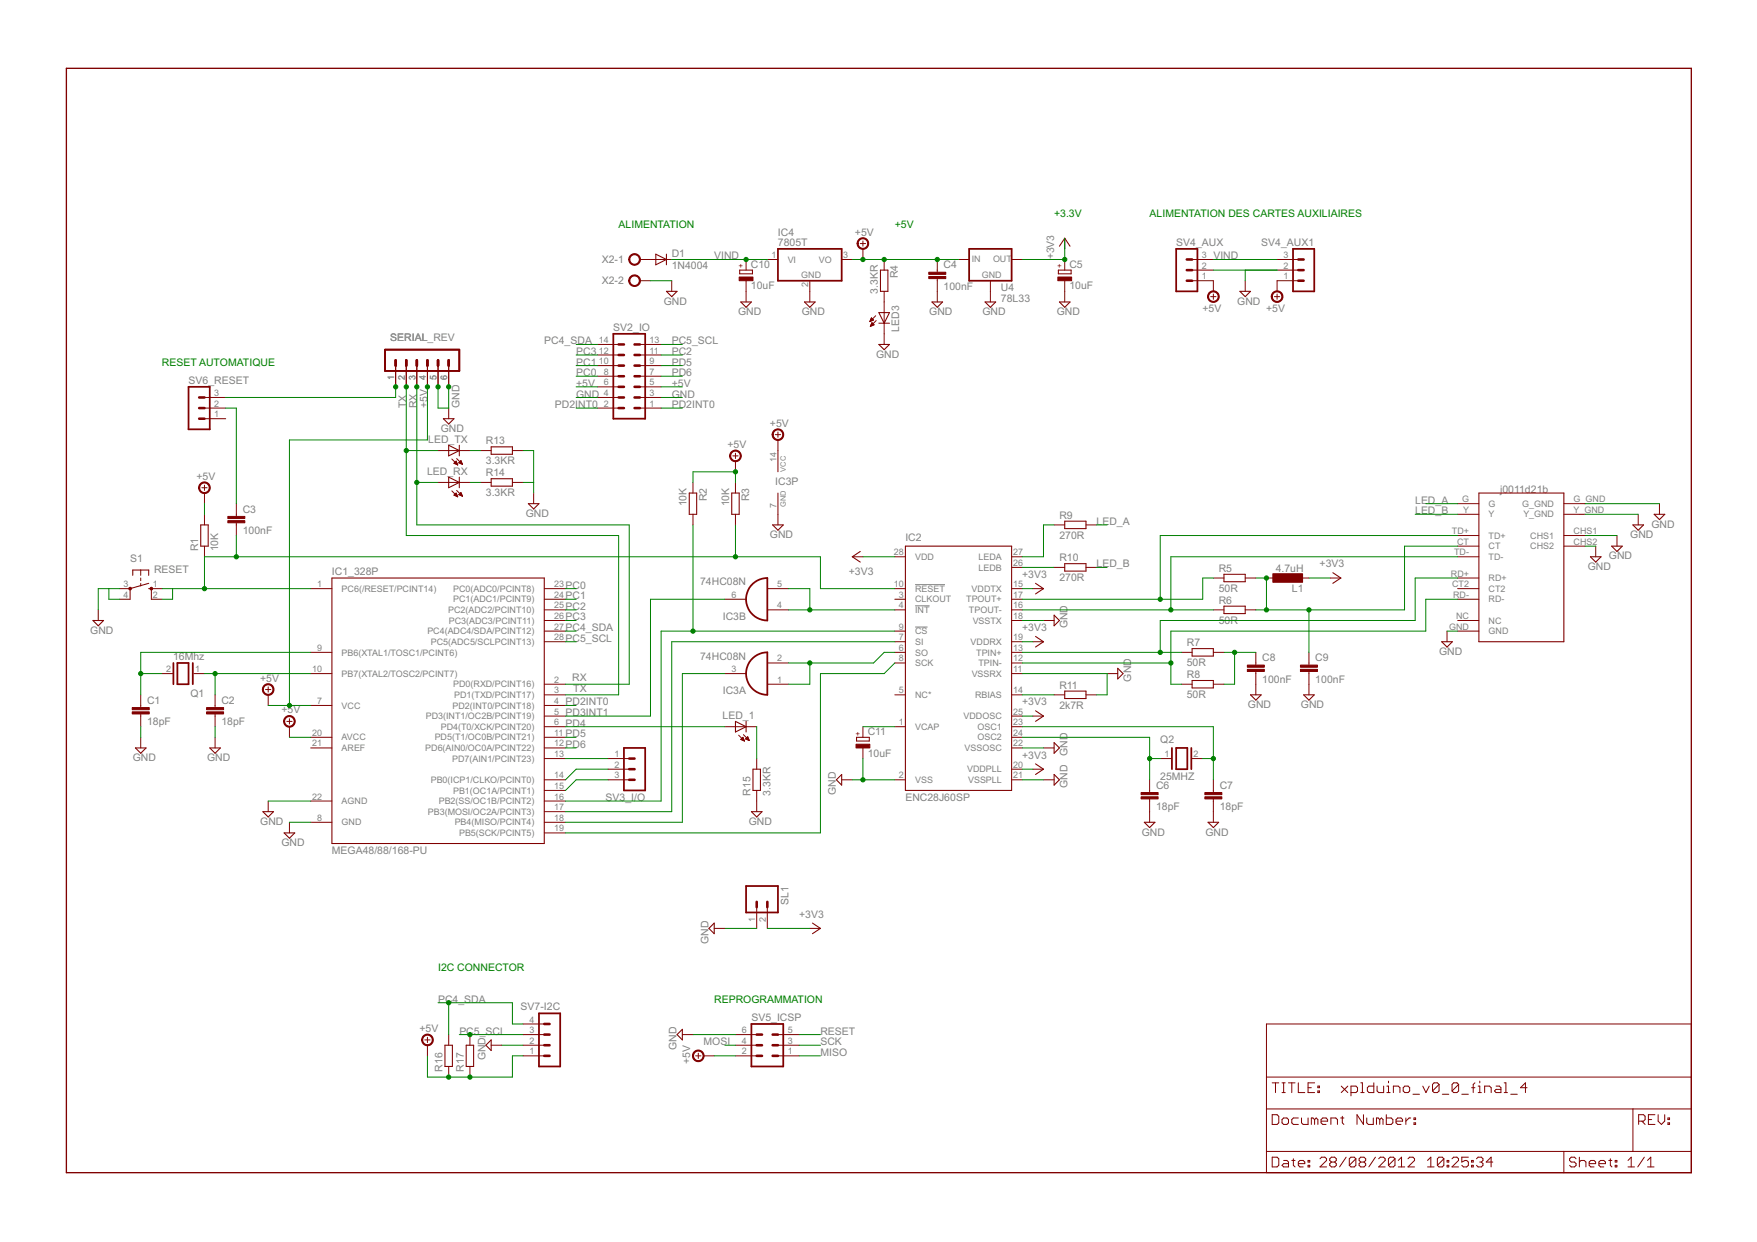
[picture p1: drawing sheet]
<svg xmlns="http://www.w3.org/2000/svg" width="420mm" height="297mm" viewBox="0 0 420 297" stroke-linecap="round" stroke-linejoin="round" font-family="sans-serif">
<defs><g id="words">
<g font-size="2.8" fill="#008000">
<text x="252.1" y="51.9">+3.3V</text>
<text x="274.9" y="51.9">ALIMENTATION DES CARTES AUXILIAIRES</text>
<text x="147.9" y="54.4">ALIMENTATION</text>
<text x="214" y="54.4">+5V</text>
<text x="38.7" y="87.4">RESET AUTOMATIQUE</text>
<text x="104.8" y="232.2">I2C CONNECTOR</text>
<text x="170.8" y="239.8">REPROGRAMMATION</text>
</g>
<g font-size="2.8" fill="#808080">
<text x="186" y="58.9">7805T</text>
<text x="186" y="56.3">IC4</text>
<text x="204.4" y="56.3">+5V</text>
<text x="281.3" y="58.8">SV4_AUX</text>
<text x="301.6" y="58.8">SV4_AUX1</text>
<text x="143.9" y="62.9">X2-1</text>
<text x="160.6" y="64.4">1N4004</text>
<text x="160.6" y="61.6">D1</text>
<text x="170.8" y="62.1">VIND</text>
<text x="179.6" y="64.1">C10</text>
<text x="225.7" y="64.2">C4</text>
<text x="252.1" y="62.1" transform="rotate(-90 252.1 62.1)">+3V3</text>
<text x="255.7" y="64.1">C5</text>
<text x="290.2" y="62.1">VIND</text>
<text x="143.9" y="68">X2-2</text>
<text x="179.6" y="69.2">10uF</text>
<text x="209.9" y="70.3" transform="rotate(-90 209.9 70.3)">3.3KR</text>
<text x="214.7" y="66.5" transform="rotate(-90 214.7 66.5)">R4</text>
<text x="225.7" y="69.3">100nF</text>
<text x="239.4" y="69.7">U4</text>
<text x="255.7" y="69.2">10uF</text>
<text x="158.7" y="72.8">GND</text>
<text x="176.5" y="75.4">GND</text>
<text x="191.7" y="75.4">GND</text>
<text x="222.2" y="75.4">GND</text>
<text x="234.9" y="75.4">GND</text>
<text x="239.4" y="72.2">78L33</text>
<text x="252.7" y="75.4">GND</text>
<text x="287.5" y="74.6">+5V</text>
<text x="295.9" y="72.8">GND</text>
<text x="302.8" y="74.6">+5V</text>
<text x="93.3" y="81.6">SERIAL_REV</text>
<text x="93.3" y="81.6">SERIAL</text>
<text x="130.2" y="82.4">PC4_SDA</text>
<text x="146.7" y="79.1">SV2_IO</text>
<text x="160.6" y="82.4">PC5_SCL</text>
<text x="215" y="79.3" transform="rotate(-90 215 79.3)">LED3</text>
<text x="137.8" y="90">PC0</text>
<text x="137.8" y="87.4">PC1</text>
<text x="137.8" y="84.9">PC3</text>
<text x="160.6" y="84.9">PC2</text>
<text x="160.6" y="87.4">PD5</text>
<text x="160.6" y="90">PD6</text>
<text x="209.5" y="85.5">GND</text>
<text x="45.1" y="91.8">SV6_RESET</text>
<text x="137.8" y="95.1">GND</text>
<text x="137.8" y="92.5">+5V</text>
<text x="160.6" y="95.1">GND</text>
<text x="160.6" y="92.5">+5V</text>
<text x="97.1" y="97.6" transform="rotate(-90 97.1 97.6)">TX</text>
<text x="99.7" y="97.6" transform="rotate(-90 99.7 97.6)">RX</text>
<text x="102.2" y="97.6" transform="rotate(-90 102.2 97.6)">+5V</text>
<text x="109.8" y="97.6" transform="rotate(-90 109.8 97.6)">GND</text>
<text x="132.7" y="97.6">PD2INT0</text>
<text x="160.6" y="97.6">PD2INT0</text>
<text x="102.4" y="106">LED_TX</text>
<text x="105.4" y="103.3">GND</text>
<text x="116.2" y="106.3">R13</text>
<text x="174" y="107.1">+5V</text>
<text x="184.1" y="102.1">+5V</text>
<text x="102.1" y="113.6">LED_RX</text>
<text x="116.2" y="111.1">3.3KR</text>
<text x="116.2" y="113.9">R14</text>
<text x="47" y="114.7">+5V</text>
<text x="116.2" y="118.7">3.3KR</text>
<text x="169" y="119.9" transform="rotate(-90 169 119.9)">R2</text>
<text x="179.2" y="119.9" transform="rotate(-90 179.2 119.9)">R3</text>
<text x="185.4" y="116">IC3P</text>
<text x="358.7" y="117.9">j0011d21b</text>
<text x="58" y="122.6">C3</text>
<text x="125.7" y="123.6">GND</text>
<text x="164.2" y="121.1" transform="rotate(-90 164.2 121.1)">10K</text>
<text x="174.4" y="121.1" transform="rotate(-90 174.4 121.1)">10K</text>
<text x="253.3" y="124">R9</text>
<text x="262.2" y="125.5">LED_A</text>
<text x="338.4" y="120.5">LED_A</text>
<text x="338.4" y="123">LED_B</text>
<text x="47.4" y="131.9" transform="rotate(-90 47.4 131.9)">R1</text>
<text x="52.2" y="131.9" transform="rotate(-90 52.2 131.9)">10K</text>
<text x="58" y="127.7">100nF</text>
<text x="184.1" y="128.7">GND</text>
<text x="216.5" y="129.4">IC2</text>
<text x="253.3" y="128.8">270R</text>
<text x="389.8" y="128.7">GND</text>
<text x="394.9" y="126.2">GND</text>
<text x="31.1" y="134.4">S1</text>
<text x="36.8" y="137">RESET</text>
<text x="79.4" y="137.5">IC1_328P</text>
<text x="203" y="137.5">+3V3</text>
<text x="253.3" y="134.2">R10</text>
<text x="262.2" y="135.7">LED_B</text>
<text x="291.4" y="136.7">R5</text>
<text x="305.1" y="136.7">4.7uH</text>
<text x="315.6" y="135.7">+3V3</text>
<text x="379.7" y="136.3">GND</text>
<text x="384.8" y="133.8">GND</text>
<text x="135.2" y="140.8">PC0</text>
<text x="135.2" y="143.3">PC1</text>
<text x="167.4" y="140">74HC08N</text>
<text x="244.4" y="138.2">+3V3</text>
<text x="253.3" y="139">270R</text>
<text x="291.4" y="141.5">50R</text>
<text x="309" y="141.5">L1</text>
<text x="135.2" y="145.9">PC2</text>
<text x="135.2" y="148.4">PC3</text>
<text x="172.8" y="148.3">IC3B</text>
<text x="291.4" y="149.2">50R</text>
<text x="291.4" y="144.4">R6</text>
<text x="21.6" y="151.6">GND</text>
<text x="135.2" y="150.9">PC4_SDA</text>
<text x="135.2" y="153.5">PC5_SCL</text>
<text x="244.4" y="150.9">+3V3</text>
<text x="255.2" y="150.3" transform="rotate(-90 255.2 150.3)">GND</text>
<text x="283.8" y="154.5">R7</text>
<text x="41.4" y="157.8">16Mhz</text>
<text x="167.4" y="157.8">74HC08N</text>
<text x="283.8" y="159.3">50R</text>
<text x="301.8" y="158.2">C8</text>
<text x="314.5" y="158.2">C9</text>
<text x="344.1" y="156.7">GND</text>
<text x="45.5" y="166.7">Q1</text>
<text x="62.2" y="163">+5V</text>
<text x="136.8" y="162.9">RX</text>
<text x="137.1" y="165.4">TX</text>
<text x="172.8" y="166">IC3A</text>
<text x="253.3" y="164.7">R11</text>
<text x="270.5" y="163" transform="rotate(-90 270.5 163)">GND</text>
<text x="283.8" y="166.9">50R</text>
<text x="283.8" y="162.1">R8</text>
<text x="301.8" y="163.3">100nF</text>
<text x="314.5" y="163.3">100nF</text>
<text x="35.2" y="173.4">18pF</text>
<text x="35.2" y="168.3">C1</text>
<text x="53" y="173.4">18pF</text>
<text x="53" y="168.3">C2</text>
<text x="67.3" y="170.6">+5V</text>
<text x="135.2" y="168.7">PD2INT0</text>
<text x="135.2" y="171.3">PD3INT1</text>
<text x="135.2" y="173.8">PD4</text>
<text x="172.8" y="172">LED_1</text>
<text x="244.4" y="168.7">+3V3</text>
<text x="253.3" y="169.5">2k7R</text>
<text x="298.4" y="169.4">GND</text>
<text x="311.1" y="169.4">GND</text>
<text x="135.2" y="176.3">PD5</text>
<text x="135.2" y="178.9">PD6</text>
<text x="207.5" y="175.9">C11</text>
<text x="277.5" y="177.6">Q2</text>
<text x="31.7" y="182">GND</text>
<text x="49.5" y="182">GND</text>
<text x="207.5" y="180.9">10uF</text>
<text x="244.4" y="181.4">+3V3</text>
<text x="255.2" y="180.8" transform="rotate(-90 255.2 180.8)">GND</text>
<text x="144.8" y="191.6">SV3_I/O</text>
<text x="179.5" y="190.3" transform="rotate(-90 179.5 190.3)">R15</text>
<text x="184.3" y="190.3" transform="rotate(-90 184.3 190.3)">3.3KR</text>
<text x="199.9" y="190.1" transform="rotate(-90 199.9 190.1)">GND</text>
<text x="216.5" y="191.6">ENC28J60SP</text>
<text x="255.2" y="188.4" transform="rotate(-90 255.2 188.4)">GND</text>
<text x="276.4" y="188.7">C6</text>
<text x="277.5" y="186.5">25MHZ</text>
<text x="291.7" y="188.7">C7</text>
<text x="62.2" y="197.3">GND</text>
<text x="179" y="197.3">GND</text>
<text x="276.4" y="193.7">18pF</text>
<text x="291.7" y="193.7">18pF</text>
<text x="67.3" y="202.4">GND</text>
<text x="273" y="199.8">GND</text>
<text x="288.3" y="199.8">GND</text>
<text x="79.4" y="204.3">MEGA48/88/168-PU</text>
<text x="188.6" y="216.4" transform="rotate(-90 188.6 216.4)">SL1</text>
<text x="191.1" y="219.5">+3V3</text>
<text x="169.4" y="225.7" transform="rotate(-90 169.4 225.7)">GND</text>
<text x="104.8" y="239.8">PC4_SDA</text>
<text x="124.5" y="241.6">SV7-I2C</text>
<text x="179.7" y="244.1">SV5_ICSP</text>
<text x="100.3" y="246.8">+5V</text>
<text x="109.8" y="247.4">PC5_SCL</text>
<text x="161.8" y="251.1" transform="rotate(-90 161.8 251.1)">GND</text>
<text x="168.3" y="250">MOSI</text>
<text x="196.2" y="247.4">RESET</text>
<text x="196.2" y="250">SCK</text>
<text x="105.8" y="256.3" transform="rotate(-90 105.8 256.3)">R16</text>
<text x="110.9" y="256.3" transform="rotate(-90 110.9 256.3)">R17</text>
<text x="116.1" y="253.6" transform="rotate(-90 116.1 253.6)">GND</text>
<text x="165.1" y="254.4" transform="rotate(-90 165.1 254.4)">+5V</text>
<text x="196.2" y="252.5">MISO</text>
</g>
<g font-size="2.4" fill="#808080">
<text x="184.5" y="61.7">1</text>
<text x="188.4" y="62.8">VI</text>
<text x="195.8" y="62.8">VO</text>
<text x="201.6" y="61.7">3</text>
<text x="232.4" y="62.7">IN</text>
<text x="237.5" y="62.7">OUT</text>
<text x="287.4" y="64.2">2</text>
<text x="287.4" y="61.7">3</text>
<text x="307" y="64.2">2</text>
<text x="307" y="61.7">3</text>
<text x="191.6" y="66.4">GND</text>
<text x="193.3" y="68.7" transform="rotate(-90 193.3 68.7)">2</text>
<text x="234.8" y="66.4">GND</text>
<text x="287.4" y="66.8">1</text>
<text x="307" y="66.8">1</text>
<text x="143.2" y="82">14</text>
<text x="155.4" y="82">13</text>
<text x="143.2" y="87.1">10</text>
<text x="143.2" y="84.6">12</text>
<text x="144.4" y="89.6">8</text>
<text x="155.4" y="89.6">7</text>
<text x="155.4" y="87.1">9</text>
<text x="155.4" y="84.6">11</text>
<text x="51.2" y="94.7">3</text>
<text x="94.2" y="91" transform="rotate(-90 94.2 91)">1</text>
<text x="96.8" y="91" transform="rotate(-90 96.8 91)">2</text>
<text x="99.3" y="91" transform="rotate(-90 99.3 91)">3</text>
<text x="101.9" y="91" transform="rotate(-90 101.9 91)">4</text>
<text x="104.4" y="91" transform="rotate(-90 104.4 91)">5</text>
<text x="106.9" y="91" transform="rotate(-90 106.9 91)">6</text>
<text x="144.4" y="94.7">4</text>
<text x="144.4" y="92.2">6</text>
<text x="155.4" y="94.7">3</text>
<text x="155.4" y="92.2">5</text>
<text x="51.2" y="99.8">1</text>
<text x="51.2" y="97.3">2</text>
<text x="144.4" y="97.3">2</text>
<text x="155.4" y="97.3">1</text>
<text x="185.7" y="110.5" transform="rotate(-90 185.7 110.5)">14</text>
<text x="185.7" y="121.4" transform="rotate(-90 185.7 121.4)">7</text>
<text x="349.6" y="120.1">G</text>
<text x="349.9" y="122.6">Y</text>
<text x="356" y="121.2">G</text>
<text x="356" y="123.8">Y</text>
<text x="364" y="121.2">G_GND</text>
<text x="364.3" y="123.8">Y_GND</text>
<text x="376.3" y="122.6">Y_GND</text>
<text x="376.3" y="120.1">G_GND</text>
<text x="347.2" y="127.7">TD+</text>
<text x="348.5" y="130.3">CT</text>
<text x="356" y="128.8">TD+</text>
<text x="356" y="131.4">CT</text>
<text x="365.9" y="131.4">CHS2</text>
<text x="365.9" y="128.8">CHS1</text>
<text x="376.3" y="130.3">CHS2</text>
<text x="376.3" y="127.7">CHS1</text>
<text x="213.8" y="132.8">28</text>
<text x="218.8" y="133.9">VDD</text>
<text x="234" y="136.5">LEDB</text>
<text x="234" y="133.9">LEDA</text>
<text x="242.3" y="135.3">26</text>
<text x="242.3" y="132.8">27</text>
<text x="347" y="137.9">RD+</text>
<text x="347.7" y="132.8">TD-</text>
<text x="356" y="133.9">TD-</text>
<text x="29.6" y="140.4">3</text>
<text x="29.6" y="143">4</text>
<text x="36.5" y="140.4">1</text>
<text x="36.5" y="143">2</text>
<text x="75.8" y="140.4">1</text>
<text x="81.7" y="141.5">PC6(/RESET/PCINT14)</text>
<text x="108.4" y="141.5">PC0(ADC0/PCINT8)</text>
<text x="132.5" y="143">24</text>
<text x="132.5" y="140.4">23</text>
<text x="174.9" y="143">6</text>
<text x="185.8" y="140.4">5</text>
<text x="213.8" y="140.4">10</text>
<text x="215" y="143">3</text>
<text x="218.8" y="141.5">RESET</text>
<text x="232.4" y="141.5">VDDTX</text>
<text x="242.3" y="140.4">15</text>
<text x="242.3" y="143">17</text>
<text x="347.3" y="140.4">CT2</text>
<text x="347.5" y="143">RD-</text>
<text x="356" y="139">RD+</text>
<text x="356" y="141.5">CT2</text>
<text x="107.2" y="146.6">PC2(ADC2/PCINT10)</text>
<text x="107.3" y="149.2">PC3(ADC3/PCINT11)</text>
<text x="108.4" y="144.1">PC1(ADC1/PCINT9)</text>
<text x="132.5" y="148">26</text>
<text x="132.5" y="145.5">25</text>
<text x="185.8" y="145.5">4</text>
<text x="215" y="145.5">4</text>
<text x="218.8" y="144.1">CLKOUT</text>
<text x="218.8" y="146.6">INT</text>
<text x="231.1" y="144.1">TPOUT+</text>
<text x="231.7" y="146.6">TPOUT-</text>
<text x="232.6" y="149.2">VSSTX</text>
<text x="242.3" y="145.5">16</text>
<text x="242.3" y="148">18</text>
<text x="348.2" y="148">NC</text>
<text x="356" y="144.1">RD-</text>
<text x="356" y="149.2">NC</text>
<text x="75.8" y="155.7">9</text>
<text x="102.2" y="151.7">PC4(ADC4/SDA/PCINT12)</text>
<text x="103" y="154.2">PC5(ADC5/SCLPCINT13)</text>
<text x="132.5" y="153.1">28</text>
<text x="132.5" y="150.6">27</text>
<text x="215" y="155.7">6</text>
<text x="215" y="153.1">7</text>
<text x="215" y="150.6">9</text>
<text x="218.8" y="154.2">SI</text>
<text x="218.8" y="151.7">CS</text>
<text x="232.1" y="154.2">VDDRX</text>
<text x="242.3" y="155.7">13</text>
<text x="242.3" y="153.1">19</text>
<text x="346.6" y="150.6">GND</text>
<text x="356" y="151.7">GND</text>
<text x="39.7" y="160.7">2</text>
<text x="46.7" y="160.7">1</text>
<text x="74.7" y="160.7">10</text>
<text x="81.7" y="161.9">PB7(XTAL2/TOSC2/PCINT7)</text>
<text x="81.7" y="156.8">PB6(XTAL1/TOSC1/PCINT6)</text>
<text x="174.9" y="160.7">3</text>
<text x="185.8" y="158.2">2</text>
<text x="215" y="158.2">8</text>
<text x="218.8" y="156.8">SO</text>
<text x="218.8" y="159.3">SCK</text>
<text x="232.4" y="161.9">VSSRX</text>
<text x="233.5" y="156.8">TPIN+</text>
<text x="234" y="159.3">TPIN-</text>
<text x="242.3" y="160.7">11</text>
<text x="242.3" y="158.2">12</text>
<text x="108.4" y="164.4">PD0(RXD/PCINT16)</text>
<text x="108.6" y="166.9">PD1(TXD/PCINT17)</text>
<text x="132.5" y="165.8">3</text>
<text x="132.5" y="163.3">2</text>
<text x="185.8" y="163.3">1</text>
<text x="215" y="165.8">5</text>
<text x="218.8" y="166.9">NC*</text>
<text x="233.2" y="166.9">RBIAS</text>
<text x="242.3" y="165.8">14</text>
<text x="75.8" y="168.4">7</text>
<text x="81.7" y="169.5">VCC</text>
<text x="101.8" y="172">PD3(INT1/OC2B/PCINT19)</text>
<text x="108.2" y="169.5">PD2(INT0/PCINT18)</text>
<text x="132.5" y="173.4">6</text>
<text x="132.5" y="170.9">5</text>
<text x="132.5" y="168.4">4</text>
<text x="215" y="173.4">1</text>
<text x="230.4" y="172">VDDOSC</text>
<text x="242.3" y="173.4">23</text>
<text x="242.3" y="170.9">25</text>
<text x="74.7" y="178.5">21</text>
<text x="74.7" y="176">20</text>
<text x="81.7" y="179.6">AREF</text>
<text x="81.7" y="177.1">AVCC</text>
<text x="101.7" y="179.6">PD6(AIN0/OC0A/PCINT22)</text>
<text x="103.9" y="177.1">PD5(T1/OC0B/PCINT21)</text>
<text x="105.4" y="174.6">PD4(T0/XCK/PCINT20)</text>
<text x="132.5" y="178.5">12</text>
<text x="132.5" y="176">11</text>
<text x="218.8" y="174.6">VCAP</text>
<text x="230.7" y="179.6">VSSOSC</text>
<text x="233.7" y="174.6">OSC1</text>
<text x="233.7" y="177.1">OSC2</text>
<text x="242.3" y="178.5">22</text>
<text x="242.3" y="176">24</text>
<text x="108.1" y="182.2">PD7(AIN1/PCINT23)</text>
<text x="132.5" y="181.1">13</text>
<text x="147" y="181.1">1</text>
<text x="147" y="183.6">2</text>
<text x="231.3" y="184.7">VDDPLL</text>
<text x="242.3" y="183.6">20</text>
<text x="278.5" y="181.1">1</text>
<text x="285.4" y="181.1">2</text>
<text x="74.7" y="191.2">22</text>
<text x="103" y="187.3">PB0(ICP1/CLKO/PCINT0)</text>
<text x="108.4" y="189.8">PB1(OC1A/PCINT1)</text>
<text x="132.5" y="191.2">16</text>
<text x="132.5" y="188.7">15</text>
<text x="132.5" y="186.1">14</text>
<text x="147" y="186.1">3</text>
<text x="215" y="186.1">2</text>
<text x="218.8" y="187.3">VSS</text>
<text x="231.5" y="187.3">VSSPLL</text>
<text x="242.3" y="186.1">21</text>
<text x="75.8" y="196.3">8</text>
<text x="81.7" y="197.4">GND</text>
<text x="81.7" y="192.3">AGND</text>
<text x="102.3" y="194.9">PB3(MOSI/OC2A/PCINT3)</text>
<text x="104.9" y="192.3">PB2(SS/OC1B/PCINT2)</text>
<text x="108.7" y="197.4">PB4(MISO/PCINT4)</text>
<text x="132.5" y="196.3">18</text>
<text x="132.5" y="193.8">17</text>
<text x="109.8" y="200">PB5(SCK/PCINT5)</text>
<text x="132.5" y="198.8">19</text>
<text x="180.6" y="220.5" transform="rotate(-90 180.6 220.5)">1</text>
<text x="183.1" y="220.5" transform="rotate(-90 183.1 220.5)">2</text>
<text x="126.6" y="244.5">4</text>
<text x="126.6" y="249.6">2</text>
<text x="126.6" y="247.1">3</text>
<text x="177.4" y="249.6">4</text>
<text x="177.4" y="247.1">6</text>
<text x="188.4" y="249.6">3</text>
<text x="188.4" y="247.1">5</text>
<text x="126.6" y="252.2">1</text>
<text x="177.4" y="252.2">2</text>
<text x="188.4" y="252.2">1</text>
</g>
<g font-size="2" fill="#800000">
<text x="177.8" y="64.2" transform="rotate(-90 177.8 64.2)">+</text>
<text x="254" y="64.2" transform="rotate(-90 254 64.2)">+</text>
<text x="205.8" y="175.9" transform="rotate(-90 205.8 175.9)">+</text>
</g>
<g font-size="2" fill="#808080">
<text x="187.9" y="112.8" transform="rotate(-90 187.9 112.8)">VCC</text>
<text x="187.9" y="121.2" transform="rotate(-90 187.9 121.2)">GND</text>
</g>
</g></defs>
<g fill="#808080" stroke="#808080" stroke-width=".24">
<path d="M218.8 144.9h3.5z"/>
<path d="M218.8 150h3z"/>
<path d="M218.8 139.8h7.2z"/>
</g>
<g fill="#800000" stroke="#800000" stroke-width=".25">
<path d="M79.4 138.2h50.8z"/>
<path d="M130.2 138.2v63.5z"/>
<path d="M79.4 201.7h50.8z"/>
<path d="M79.4 138.2v63.5z"/>
<path d="M216.5 130.6h25.4z"/>
<path d="M241.9 130.6v58.4z"/>
<path d="M216.5 189h25.4z"/>
<path d="M216.5 130.6v58.4z"/>
<path d="M156.8 63.3l2.6-1.2z"/>
<path d="M156.8 60.8l2.6 1.3z"/>
<path d="M159.4 60.8v1.3z"/>
<path d="M156.8 60.8v2.5z"/>
<path d="M159.4 62.1v1.2z"/>
<path d="M49.8 125.5v5.1z"/>
<path d="M48 125.5v5.1z"/>
<path d="M48 125.5h1.8z"/>
<path d="M48 130.6h1.8z"/>
<path d="M176.9 65.5h3z"/>
<path d="M179.9 64.6v.9z"/>
<path d="M176.9 64.6v.9z"/>
<path d="M176.9 64.6h3z"/>
<path d="M253.1 65.5h3z"/>
<path d="M256.1 64.6v.9z"/>
<path d="M253.1 64.6v.9z"/>
<path d="M253.1 64.6h3z"/>
<path d="M204.8 177.2h3.1z"/>
<path d="M207.9 176.3v.9z"/>
<path d="M204.8 176.3v.9z"/>
<path d="M204.8 176.3h3.1z"/>
<path d="M164.8 117.9v5.1z"/>
<path d="M166.6 117.9v5.1z"/>
<path d="M164.8 123h1.8z"/>
<path d="M164.8 117.9h1.8z"/>
<path d="M175 117.9v5.1z"/>
<path d="M176.8 117.9v5.1z"/>
<path d="M175 123h1.8z"/>
<path d="M175 117.9h1.8z"/>
<path d="M210.5 64.6v5.1z"/>
<path d="M212.3 64.6v5.1z"/>
<path d="M210.5 69.7h1.8z"/>
<path d="M210.5 64.6h1.8z"/>
<path d="M292.7 139.1h5.1z"/>
<path d="M292.7 137.4h5.1z"/>
<path d="M297.8 137.4v1.7z"/>
<path d="M292.7 137.4v1.7z"/>
<path d="M292.7 146.7h5.1z"/>
<path d="M292.7 145h5.1z"/>
<path d="M297.8 145v1.7z"/>
<path d="M292.7 145v1.7z"/>
<path d="M285.1 156.9h5.1z"/>
<path d="M285.1 155.1h5.1z"/>
<path d="M290.2 155.1v1.8z"/>
<path d="M285.1 155.1v1.8z"/>
<path d="M285.1 164.5h5.1z"/>
<path d="M285.1 162.8h5.1z"/>
<path d="M290.2 162.8v1.7z"/>
<path d="M285.1 162.8v1.7z"/>
<path d="M254.6 126.4h5.1z"/>
<path d="M254.6 124.7h5.1z"/>
<path d="M259.7 124.7v1.7z"/>
<path d="M254.6 124.7v1.7z"/>
<path d="M254.6 136.6h5.1z"/>
<path d="M254.6 134.8h5.1z"/>
<path d="M259.7 134.8v1.8z"/>
<path d="M254.6 134.8v1.8z"/>
<path d="M254.6 167.1h5.1z"/>
<path d="M254.6 165.3h5.1z"/>
<path d="M259.7 165.3v1.8z"/>
<path d="M254.6 165.3v1.8z"/>
<path d="M117.5 108.6h5z"/>
<path d="M117.5 106.9h5z"/>
<path d="M122.5 106.9v1.7z"/>
<path d="M117.5 106.9v1.7z"/>
<path d="M107.3 106.5l2.5 1.3z"/>
<path d="M107.3 109l2.5-1.2z"/>
<path d="M109.8 106.5v1.3z"/>
<path d="M109.8 107.8v1.2z"/>
<path d="M107.3 106.5v1.3z"/>
<path d="M107.3 107.8v1.2z"/>
<path d="M107.3 114.1l2.5 1.3z"/>
<path d="M107.3 116.6l2.5-1.2z"/>
<path d="M109.8 114.1v1.3z"/>
<path d="M109.8 115.4v1.2z"/>
<path d="M107.3 114.1v1.3z"/>
<path d="M107.3 115.4v1.2z"/>
<path d="M117.5 116.3h5z"/>
<path d="M117.5 114.5h5z"/>
<path d="M122.5 114.5v1.8z"/>
<path d="M117.5 114.5v1.8z"/>
<path d="M106 100.1h2.6z"/>
<path d="M108.6 100.1l-1.3 1.3z"/>
<path d="M106 100.1l1.3 1.3z"/>
<path d="M126.3 120.5h2.6z"/>
<path d="M128.9 120.5l-1.3 1.2z"/>
<path d="M126.3 120.5l1.3 1.2z"/>
<path d="M32.4 178.9h2.5z"/>
<path d="M34.9 178.9l-1.2 1.2z"/>
<path d="M32.4 178.9l1.3 1.2z"/>
<path d="M50.2 178.9h2.5z"/>
<path d="M52.7 178.9l-1.3 1.2z"/>
<path d="M50.2 178.9l1.2 1.2z"/>
<path d="M177.1 72.2h2.6z"/>
<path d="M179.7 72.2l-1.3 1.3z"/>
<path d="M177.1 72.2l1.3 1.3z"/>
<path d="M192.4 72.2h2.5z"/>
<path d="M194.9 72.2l-1.2 1.3z"/>
<path d="M192.4 72.2l1.3 1.3z"/>
<path d="M210.2 82.4h2.5z"/>
<path d="M211.4 83.6l1.3-1.2z"/>
<path d="M210.2 82.4l1.2 1.2z"/>
<path d="M67.9 199.2h2.6z"/>
<path d="M70.5 199.2l-1.3 1.3z"/>
<path d="M67.9 199.2l1.3 1.3z"/>
<path d="M62.9 194.1h2.5z"/>
<path d="M65.4 194.1l-1.3 1.3z"/>
<path d="M62.9 194.1l1.2 1.3z"/>
<path d="M35.6 140.8h.6z"/>
<path d="M35.6 136.3v1.3z"/>
<path d="M31.7 136.3v1.3z"/>
<path d="M33.7 136.3h1.9z"/>
<path d="M31.7 136.3h2z"/>
<path d="M31.1 140.8l4.5-1.3z"/>
<path d="M22.2 148.4h2.6z"/>
<path d="M24.8 148.4l-1.3 1.3z"/>
<path d="M22.2 148.4l1.3 1.3z"/>
<path d="M212.7 74.8l-1.3 2.5z"/>
<path d="M210.2 74.8l1.2 2.5z"/>
<path d="M211.4 77.3h1.3z"/>
<path d="M210.2 77.3h1.2z"/>
<path d="M211.4 74.8h1.3z"/>
<path d="M210.2 74.8h1.2z"/>
<path d="M222.9 72.2h2.5z"/>
<path d="M225.4 72.2l-1.3 1.3z"/>
<path d="M222.9 72.2l1.2 1.3z"/>
<path d="M235.6 72.2h2.5z"/>
<path d="M238.1 72.2l-1.3 1.3z"/>
<path d="M235.6 72.2l1.2 1.3z"/>
<path d="M253.3 72.2h2.6z"/>
<path d="M255.9 72.2l-1.3 1.3z"/>
<path d="M253.3 72.2l1.3 1.3z"/>
<path d="M254.6 57l1.3 1.9z"/>
<path d="M254.6 57l-1.3 1.9z"/>
<path d="M247.6 154.7l1.9-1.2z"/>
<path d="M247.6 152.2l1.9 1.3z"/>
<path d="M247.6 185.2l1.9-1.2z"/>
<path d="M247.6 182.7l1.9 1.3z"/>
<path d="M247.6 142l1.9-1.2z"/>
<path d="M247.6 139.5l1.9 1.3z"/>
<path d="M247.6 172.5l1.9-1.2z"/>
<path d="M247.6 170l1.9 1.3z"/>
<path d="M203.8 133.2l1.9-1.3z"/>
<path d="M203.8 133.2l1.9 1.2z"/>
<path d="M267.3 159.8v2.6z"/>
<path d="M267.3 159.8l1.3 1.3z"/>
<path d="M268.6 161.1l-1.3 1.3z"/>
<path d="M252.1 185.2v2.6z"/>
<path d="M252.1 185.2l1.2 1.3z"/>
<path d="M253.3 186.5l-1.2 1.3z"/>
<path d="M252.1 147.1v2.6z"/>
<path d="M252.1 147.1l1.2 1.3z"/>
<path d="M253.3 148.4l-1.2 1.3z"/>
<path d="M252.1 177.6v2.5z"/>
<path d="M252.1 177.6l1.2 1.3z"/>
<path d="M253.3 178.9l-1.2 1.2z"/>
<path d="M201.3 185.2v2.6z"/>
<path d="M200 186.5l1.3 1.3z"/>
<path d="M200 186.5l1.3-1.3z"/>
<path d="M273.6 196.7h2.6z"/>
<path d="M276.2 196.7l-1.3 1.2z"/>
<path d="M273.6 196.7l1.3 1.2z"/>
<path d="M288.9 196.7h2.5z"/>
<path d="M291.4 196.7l-1.2 1.2z"/>
<path d="M288.9 196.7l1.3 1.2z"/>
<path d="M299 166.2h2.6z"/>
<path d="M301.6 166.2l-1.3 1.2z"/>
<path d="M299 166.2l1.3 1.2z"/>
<path d="M311.7 166.2h2.6z"/>
<path d="M314.3 166.2l-1.3 1.2z"/>
<path d="M311.7 166.2l1.3 1.2z"/>
<path d="M318.7 139.5l1.9-1.3z"/>
<path d="M318.7 137l1.9 1.2z"/>
<path d="M163.2 246.2v2.5z"/>
<path d="M161.9 247.4l1.3 1.3z"/>
<path d="M161.9 247.4l1.3-1.2z"/>
<path d="M181.8 184v5z"/>
<path d="M180.1 184v5z"/>
<path d="M180.1 184h1.7z"/>
<path d="M180.1 189h1.7z"/>
<path d="M175.9 172.5l2.5 1.3z"/>
<path d="M175.9 175.1l2.5-1.3z"/>
<path d="M178.4 172.5v1.3z"/>
<path d="M178.4 173.8v1.3z"/>
<path d="M175.9 172.5v1.3z"/>
<path d="M175.9 173.8v1.3z"/>
<path d="M179.7 194.1h2.5z"/>
<path d="M181 195.4l1.2-1.3z"/>
<path d="M179.7 194.1l1.3 1.3z"/>
<path d="M159.4 69.7h2.5z"/>
<path d="M161.9 69.7l-1.3 1.3z"/>
<path d="M159.4 69.7l1.2 1.3z"/>
<path d="M296.5 69.7h2.5z"/>
<path d="M299 69.7l-1.2 1.3z"/>
<path d="M296.5 69.7l1.3 1.3z"/>
<path d="M353.7 117.9h20.3z"/>
<path d="M374 117.9v35.6z"/>
<path d="M353.7 153.5h20.3z"/>
<path d="M353.7 117.9v35.6z"/>
<path d="M344.8 153.5h2.5z"/>
<path d="M347.3 153.5l-1.3 1.2z"/>
<path d="M344.8 153.5l1.2 1.2z"/>
<path d="M395.6 123h2.5z"/>
<path d="M398.1 123l-1.3 1.3z"/>
<path d="M395.6 123l1.2 1.3z"/>
<path d="M390.5 125.5h2.5z"/>
<path d="M393 125.5l-1.2 1.3z"/>
<path d="M390.5 125.5l1.3 1.3z"/>
<path d="M380.3 133.2h2.6z"/>
<path d="M382.9 133.2l-1.3 1.2z"/>
<path d="M380.3 133.2l1.3 1.2z"/>
<path d="M385.4 130.6h2.5z"/>
<path d="M387.9 130.6l-1.2 1.3z"/>
<path d="M385.4 130.6l1.3 1.3z"/>
<path d="M117.5 248.7v2.5z"/>
<path d="M116.2 250l1.3 1.2z"/>
<path d="M116.2 250l1.3-1.3z"/>
<path d="M108.2 250v5.1z"/>
<path d="M106.4 250v5.1z"/>
<path d="M106.4 250h1.8z"/>
<path d="M106.4 255.1h1.8z"/>
<path d="M113.3 250v5.1z"/>
<path d="M111.5 250v5.1z"/>
<path d="M111.5 250h1.8z"/>
<path d="M111.5 255.1h1.8z"/>
<path d="M194.3 223.3l1.9-1.3z"/>
<path d="M194.3 220.8l1.9 1.2z"/>
<path d="M184.8 125.5h2.5z"/>
<path d="M187.3 125.5l-1.3 1.3z"/>
<path d="M184.8 125.5l1.2 1.3z"/>
<path d="M170.8 220.8v2.5z"/>
<path d="M169.5 222l1.3 1.3z"/>
<path d="M169.5 222l1.3-1.2z"/>
</g>
<g fill="#800000" stroke="#800000" stroke-width=".24">
<path d="M130.2 199.2h5z"/>
<path d="M74.3 161.1h5.1z"/>
<path d="M74.3 156h5.1z"/>
<path d="M74.3 196.7h5.1z"/>
<path d="M74.3 168.7h5.1z"/>
<path d="M74.3 191.6h5.1z"/>
<path d="M74.3 178.9h5.1z"/>
<path d="M74.3 176.3h5.1z"/>
<path d="M130.2 196.7h5z"/>
<path d="M130.2 194.1h5z"/>
<path d="M130.2 191.6h5z"/>
<path d="M130.2 189h5z"/>
<path d="M130.2 186.5h5z"/>
<path d="M130.2 181.4h5z"/>
<path d="M130.2 178.9h5z"/>
<path d="M130.2 176.3h5z"/>
<path d="M130.2 173.8h5z"/>
<path d="M130.2 171.3h5z"/>
<path d="M130.2 168.7h5z"/>
<path d="M130.2 166.2h5z"/>
<path d="M130.2 163.6h5z"/>
<path d="M130.2 153.5h5z"/>
<path d="M130.2 150.9h5z"/>
<path d="M130.2 148.4h5z"/>
<path d="M130.2 145.9h5z"/>
<path d="M130.2 143.3h5z"/>
<path d="M130.2 140.8h5z"/>
<path d="M74.3 140.8h5.1z"/>
<path d="M214 173.8h2.5z"/>
<path d="M214 186.5h2.5z"/>
<path d="M214 143.3h2.5z"/>
<path d="M214 145.9h2.5z"/>
<path d="M214 166.2h2.5z"/>
<path d="M214 156h2.5z"/>
<path d="M214 153.5h2.5z"/>
<path d="M214 158.6h2.5z"/>
<path d="M214 150.9h2.5z"/>
<path d="M214 140.8h2.5z"/>
<path d="M241.9 161.1h2.6z"/>
<path d="M241.9 156h2.6z"/>
<path d="M241.9 158.6h2.6z"/>
<path d="M241.9 166.2h2.6z"/>
<path d="M241.9 140.8h2.6z"/>
<path d="M241.9 145.9h2.6z"/>
<path d="M241.9 143.3h2.6z"/>
<path d="M241.9 148.4h2.6z"/>
<path d="M241.9 153.5h2.6z"/>
<path d="M241.9 184h2.6z"/>
<path d="M241.9 186.5h2.6z"/>
<path d="M241.9 178.9h2.6z"/>
<path d="M241.9 173.8h2.6z"/>
<path d="M241.9 176.3h2.6z"/>
<path d="M241.9 171.3h2.6z"/>
<path d="M241.9 135.7h2.6z"/>
<path d="M241.9 133.2h2.6z"/>
<path d="M214 133.2h2.5z"/>
<path d="M183.5 163.6h5.1z"/>
<path d="M183.5 158.6h5.1z"/>
<path d="M173.3 161.1h5.1z"/>
<path d="M183.5 145.9h5.1z"/>
<path d="M183.5 140.8h5.1z"/>
<path d="M173.3 143.3h5.1z"/>
<path d="M186 117.9v5.1z"/>
<path d="M186 107.8v5z"/>
<path d="M155.6 62.1h2.5z"/>
<path d="M158.1 62.1h2.5z"/>
<path d="M229.2 62.1h2.6z"/>
<path d="M236.8 67.1v2.6z"/>
<path d="M241.9 62.1h2.6z"/>
<path d="M38.7 161.1h2.6z"/>
<path d="M46.4 161.1h2.5z"/>
<path d="M285.1 181.4h2.5z"/>
<path d="M277.5 181.4h2.5z"/>
<path d="M48.9 123v2.5z"/>
<path d="M48.9 130.6v2.6z"/>
<path d="M33.7 166.2v2.5z"/>
<path d="M33.7 171.3v2.5z"/>
<path d="M33.7 168.7v.5z"/>
<path d="M33.7 170.8v.5z"/>
<path d="M51.4 166.2v2.5z"/>
<path d="M51.4 171.3v2.5z"/>
<path d="M51.4 168.7v.5z"/>
<path d="M51.4 170.8v.5z"/>
<path d="M56.5 120.5v2.5z"/>
<path d="M56.5 125.5v2.6z"/>
<path d="M56.5 123v.5z"/>
<path d="M56.5 125v.5z"/>
<path d="M224.1 62.1v2.5z"/>
<path d="M224.1 67.1v2.6z"/>
<path d="M224.1 64.6v.5z"/>
<path d="M224.1 66.6v.5z"/>
<path d="M178.4 67.1v2.6z"/>
<path d="M178.4 62.1v2.5z"/>
<path d="M254.6 67.1v2.6z"/>
<path d="M254.6 62.1v2.5z"/>
<path d="M274.9 186.5v2.5z"/>
<path d="M274.9 191.6v2.5z"/>
<path d="M274.9 189v.5z"/>
<path d="M274.9 191.1v.5z"/>
<path d="M290.2 186.5v2.5z"/>
<path d="M290.2 191.6v2.5z"/>
<path d="M290.2 189v.5z"/>
<path d="M290.2 191.1v.5z"/>
<path d="M300.3 156v2.6z"/>
<path d="M300.3 161.1v2.5z"/>
<path d="M300.3 158.6v.5z"/>
<path d="M300.3 160.6v.5z"/>
<path d="M313 156v2.6z"/>
<path d="M313 161.1v2.5z"/>
<path d="M313 158.6v.5z"/>
<path d="M313 160.6v.5z"/>
<path d="M206.4 178.9v2.5z"/>
<path d="M206.4 173.8v2.5z"/>
<path d="M165.7 123v2.5z"/>
<path d="M165.7 115.4v2.5z"/>
<path d="M175.9 123v2.5z"/>
<path d="M175.9 115.4v2.5z"/>
<path d="M211.4 69.7v2.5z"/>
<path d="M211.4 62.1v2.5z"/>
<path d="M297.8 138.2h2.5z"/>
<path d="M290.2 138.2h2.5z"/>
<path d="M297.8 145.9h2.5z"/>
<path d="M290.2 145.9h2.5z"/>
<path d="M290.2 156h2.5z"/>
<path d="M282.5 156h2.6z"/>
<path d="M290.2 163.6h2.5z"/>
<path d="M282.5 163.6h2.6z"/>
<path d="M259.7 125.5h2.5z"/>
<path d="M252.1 125.5h2.5z"/>
<path d="M259.7 135.7h2.5z"/>
<path d="M252.1 135.7h2.5z"/>
<path d="M259.7 166.2h2.5z"/>
<path d="M252.1 166.2h2.5z"/>
<path d="M122.5 107.8h2.6z"/>
<path d="M114.9 107.8h2.6z"/>
<path d="M94.6 87.4v5.1z"/>
<path d="M97.2 87.4v5.1z"/>
<path d="M99.7 87.4v5.1z"/>
<path d="M102.2 87.4v5.1z"/>
<path d="M104.8 87.4v5.1z"/>
<path d="M107.3 87.4v5.1z"/>
<path d="M109.8 107.8h2.6z"/>
<path d="M104.8 107.8h2.5z"/>
<path d="M107.3 107.8h2.5z"/>
<path d="M108.1 109.8l1.4 1.4z"/>
<path d="M109.2 109.7l1.4 1.4z"/>
<path d="M108.6 110.8l.9 .4z"/>
<path d="M108.6 110.8l.5-.5z"/>
<path d="M109.1 110.3l.4 .9z"/>
<path d="M109.1 111h.3z"/>
<path d="M108.8 110.9h.5z"/>
<path d="M108.6 110.8h.7z"/>
<path d="M108.7 110.7h.5z"/>
<path d="M108.8 110.6h.4z"/>
<path d="M108.9 110.4h.2z"/>
<path d="M109.7 110.7l.9 .4z"/>
<path d="M109.7 110.7l.5-.5z"/>
<path d="M110.2 110.2l.4 .9z"/>
<path d="M110.3 110.9h.2z"/>
<path d="M110 110.8h.5z"/>
<path d="M109.7 110.7h.7z"/>
<path d="M109.8 110.6h.6z"/>
<path d="M110 110.4h.3z"/>
<path d="M110.1 110.3h.2z"/>
<path d="M109.8 115.4h2.6z"/>
<path d="M104.8 115.4h2.5z"/>
<path d="M107.3 115.4h2.5z"/>
<path d="M108.1 117.4l1.4 1.4z"/>
<path d="M109.2 117.3l1.4 1.4z"/>
<path d="M108.6 118.4l.9 .4z"/>
<path d="M108.6 118.4l.5-.5z"/>
<path d="M109.1 117.9l.4 .9z"/>
<path d="M109.1 118.6h.3z"/>
<path d="M108.8 118.5h.5z"/>
<path d="M108.6 118.4h.7z"/>
<path d="M108.7 118.3h.5z"/>
<path d="M108.8 118.2h.4z"/>
<path d="M109 118h.1z"/>
<path d="M109.7 118.3l.9 .4z"/>
<path d="M109.7 118.3l.5-.5z"/>
<path d="M110.2 117.8l.4 .9z"/>
<path d="M110.2 118.5h.3z"/>
<path d="M109.9 118.4h.6z"/>
<path d="M109.7 118.3h.7z"/>
<path d="M109.9 118.2h.5z"/>
<path d="M110 118h.3z"/>
<path d="M110.1 117.9h.2z"/>
<path d="M122.5 115.4h2.6z"/>
<path d="M114.9 115.4h2.6z"/>
<path d="M107.3 97.6v2.5z"/>
<path d="M127.6 117.9v2.6z"/>
<path d="M33.7 176.3v2.6z"/>
<path d="M51.4 176.3v2.6z"/>
<path d="M178.4 69.7v2.5z"/>
<path d="M193.7 69.7v2.5z"/>
<path d="M211.4 79.8v2.6z"/>
<path d="M64.1 166.2v2.5z"/>
<path d="M63.5 164.9h1.3z"/>
<path d="M64.1 164.3v1.2z"/>
<path d="M69.2 173.8v2.5z"/>
<path d="M68.6 172.5h1.2z"/>
<path d="M69.2 171.9v1.3z"/>
<path d="M69.2 196.7v2.5z"/>
<path d="M64.1 191.6v2.5z"/>
<path d="M48.9 117.9v2.6z"/>
<path d="M48.3 116.6h1.2z"/>
<path d="M48.9 116v1.3z"/>
<path d="M28.6 140.8h2.5z"/>
<path d="M36.2 140.8h2.5z"/>
<path d="M36.2 143.3h2.5z"/>
<path d="M28.6 143.3h2.5z"/>
<path d="M33.7 138.2v.7z"/>
<path d="M33.7 139.5v.6z"/>
<path d="M33.7 136.3v1.3z"/>
<path d="M36.2 140.8v2.5z"/>
<path d="M31.1 140.8v2.5z"/>
<path d="M23.5 145.9v2.5z"/>
<path d="M175.9 110.3v2.5z"/>
<path d="M175.2 109h1.3z"/>
<path d="M175.9 108.4v1.3z"/>
<path d="M211.4 77.3v2.5z"/>
<path d="M211.4 72.2v2.6z"/>
<path d="M211.4 74.8v2.5z"/>
<path d="M209.4 75.5l-1.4 1.4z"/>
<path d="M209.5 76.7l-1.4 1.4z"/>
<path d="M208.4 76l-.4 .9z"/>
<path d="M208.4 76l.5 .5z"/>
<path d="M208 76.9l.9-.4z"/>
<path d="M208 76.8h.3z"/>
<path d="M208.1 76.7h.5z"/>
<path d="M208.2 76.6h.6z"/>
<path d="M208.2 76.4h.6z"/>
<path d="M208.3 76.3h.4z"/>
<path d="M208.3 76.2h.3z"/>
<path d="M208.5 77.2l-.4 .9z"/>
<path d="M208.5 77.2l.5 .5z"/>
<path d="M208.1 78.1l.9-.4z"/>
<path d="M208.2 77.9h.3z"/>
<path d="M208.3 77.8h.5z"/>
<path d="M208.3 77.6h.7z"/>
<path d="M208.4 77.5h.5z"/>
<path d="M208.4 77.4h.3z"/>
<path d="M208.4 77.3h.2z"/>
<path d="M206.4 59.5v2.6z"/>
<path d="M205.7 58.3h1.3z"/>
<path d="M206.4 57.6v1.3z"/>
<path d="M224.1 69.7v2.5z"/>
<path d="M236.8 69.7v2.5z"/>
<path d="M254.6 69.7v2.5z"/>
<path d="M254.6 57v2.5z"/>
<path d="M247 153.5h2.5z"/>
<path d="M247 184h2.5z"/>
<path d="M247 140.8h2.5z"/>
<path d="M247 171.3h2.5z"/>
<path d="M203.8 133.2h2.6z"/>
<path d="M264.8 161.1h2.5z"/>
<path d="M249.5 186.5h2.6z"/>
<path d="M249.5 148.4h2.6z"/>
<path d="M249.5 178.9h2.6z"/>
<path d="M201.3 186.5h2.5z"/>
<path d="M274.9 194.1v2.6z"/>
<path d="M290.2 194.1v2.6z"/>
<path d="M300.3 163.6v2.6z"/>
<path d="M313 163.6v2.6z"/>
<path d="M310.5 138.2h2.5z"/>
<path d="M302.9 138.2h2.5z"/>
<path d="M318.1 138.2h2.5z"/>
<path d="M153 97.6h5.1z"/>
<path d="M153 95.1h5.1z"/>
<path d="M153 92.5h5.1z"/>
<path d="M142.9 97.6h5z"/>
<path d="M142.9 95.1h5z"/>
<path d="M142.9 92.5h5z"/>
<path d="M153 90h5.1z"/>
<path d="M153 87.4h5.1z"/>
<path d="M153 84.9h5.1z"/>
<path d="M142.9 90h5z"/>
<path d="M142.9 87.4h5z"/>
<path d="M142.9 84.9h5z"/>
<path d="M142.9 82.4h5z"/>
<path d="M153 82.4h5.1z"/>
<path d="M145.4 181.4h5.1z"/>
<path d="M145.4 184h5.1z"/>
<path d="M145.4 186.5h5.1z"/>
<path d="M186 252.5h5.1z"/>
<path d="M186 250h5.1z"/>
<path d="M186 247.4h5.1z"/>
<path d="M175.9 252.5h5.1z"/>
<path d="M175.9 250h5.1z"/>
<path d="M175.9 247.4h5.1z"/>
<path d="M163.2 247.4h2.5z"/>
<path d="M181 181.4v2.6z"/>
<path d="M181 189v2.6z"/>
<path d="M178.4 173.8h2.6z"/>
<path d="M173.3 173.8h2.6z"/>
<path d="M175.9 173.8h2.5z"/>
<path d="M176.6 175.8l1.4 1.4z"/>
<path d="M177.8 175.7l1.4 1.4z"/>
<path d="M177.1 176.8l.9 .4z"/>
<path d="M177.1 176.8l.6-.5z"/>
<path d="M177.7 176.3l.3 .9z"/>
<path d="M177.8 177.1h.2z"/>
<path d="M177.5 177h.4z"/>
<path d="M177.2 176.9h.7z"/>
<path d="M177.2 176.8h.6z"/>
<path d="M177.4 176.6h.4z"/>
<path d="M177.5 176.5h.2z"/>
<path d="M178.3 176.7l.9 .4z"/>
<path d="M178.3 176.7l.5-.5z"/>
<path d="M178.8 176.2l.4 .9z"/>
<path d="M178.9 177h.2z"/>
<path d="M178.7 176.9h.4z"/>
<path d="M178.4 176.8h.6z"/>
<path d="M178.4 176.6h.6z"/>
<path d="M178.5 176.5h.4z"/>
<path d="M178.6 176.4h.3z"/>
<path d="M181 191.6v2.5z"/>
<path d="M48.9 100.1h5.1z"/>
<path d="M48.9 97.6h5.1z"/>
<path d="M48.9 95.1h5.1z"/>
<path d="M153 62.1h2.6z"/>
<path d="M153 67.1h2.6z"/>
<path d="M160.6 67.1v2.6z"/>
<path d="M285.1 67.1h5.1z"/>
<path d="M285.1 64.6h5.1z"/>
<path d="M285.1 62.1h5.1z"/>
<path d="M297.8 67.1v2.6z"/>
<path d="M290.2 67.1v2.6z"/>
<path d="M289.5 71h1.3z"/>
<path d="M290.2 70.3v1.3z"/>
<path d="M348.6 120.5h5.1z"/>
<path d="M348.6 123h5.1z"/>
<path d="M348.6 128.1h5.1z"/>
<path d="M348.6 130.6h5.1z"/>
<path d="M348.6 133.2h5.1z"/>
<path d="M348.6 138.2h5.1z"/>
<path d="M348.6 140.8h5.1z"/>
<path d="M348.6 143.3h5.1z"/>
<path d="M348.6 148.4h5.1z"/>
<path d="M348.6 150.9h5.1z"/>
<path d="M374 130.6h5.1z"/>
<path d="M374 128.1h5.1z"/>
<path d="M374 123h5.1z"/>
<path d="M374 120.5h5.1z"/>
<path d="M346 150.9v2.6z"/>
<path d="M396.8 120.5v2.5z"/>
<path d="M391.8 123v2.5z"/>
<path d="M381.6 130.6v2.6z"/>
<path d="M386.7 128.1v2.5z"/>
<path d="M117.5 250h2.5z"/>
<path d="M102.2 250v2.5z"/>
<path d="M101.6 248.7h1.2z"/>
<path d="M102.2 248.1v1.2z"/>
<path d="M125.1 252.5h5.1z"/>
<path d="M125.1 250h5.1z"/>
<path d="M125.1 247.4h5.1z"/>
<path d="M125.1 244.9h5.1z"/>
<path d="M107.3 247.4v2.6z"/>
<path d="M107.3 255.1v2.5z"/>
<path d="M112.4 247.4v2.6z"/>
<path d="M112.4 255.1v2.5z"/>
<path d="M183.5 62.1h2.5z"/>
<path d="M193.7 67.1v2.6z"/>
<path d="M201.3 62.1h2.5z"/>
<path d="M168.3 252.5h2.5z"/>
<path d="M167 251.9v1.3z"/>
<path d="M166.3 252.5h1.3z"/>
<path d="M302.9 280.5h71.1z"/>
<path d="M390.5 265.2h14z"/>
<path d="M302.9 275.4v5.1z"/>
<path d="M304.2 276.8v2.3z"/>
<path d="M304.2 279.1h1.2z"/>
<path d="M305.4 279.1l.4-.4z"/>
<path d="M305.8 277.1v1.6z"/>
<path d="M305.4 276.8l.4 .3z"/>
<path d="M304.2 276.8h1.2z"/>
<path d="M307 277.5h.7z"/>
<path d="M307.7 277.5l.4 .4z"/>
<path d="M308.1 277.9v1.2z"/>
<path d="M307 279.1h1.1z"/>
<path d="M306.6 278.7l.4 .4z"/>
<path d="M307 278.3l-.4 .4z"/>
<path d="M307 278.3h1.1z"/>
<path d="M309.3 277.1v1.6z"/>
<path d="M309.3 278.7l.4 .4z"/>
<path d="M308.9 277.5h.8z"/>
<path d="M310.9 279.1h.7z"/>
<path d="M310.5 278.7l.4 .4z"/>
<path d="M310.5 277.9v.8z"/>
<path d="M310.5 277.9l.4-.4z"/>
<path d="M310.9 277.5h.7z"/>
<path d="M311.6 277.5l.4 .4z"/>
<path d="M312 277.9v.4z"/>
<path d="M310.5 278.3h1.5z"/>
<path d="M312.8 277.5h.4z"/>
<path d="M313.2 277.5v.4z"/>
<path d="M312.8 277.9h.4z"/>
<path d="M312.8 277.5v.4z"/>
<path d="M312.8 278.7h.4z"/>
<path d="M313.2 278.7v.4z"/>
<path d="M312.8 279.1h.4z"/>
<path d="M312.8 278.7v.4z"/>
<path d="M315.7 279.1h1.5z"/>
<path d="M315.7 279.1l1.5-1.6z"/>
<path d="M317.2 277.1v.4z"/>
<path d="M316.8 276.8l.4 .3z"/>
<path d="M316 276.8h.8z"/>
<path d="M316 276.8l-.3 .3z"/>
<path d="M318 277.1l.4-.3z"/>
<path d="M318.4 276.8h.8z"/>
<path d="M319.2 276.8l.4 .3z"/>
<path d="M319.6 277.1v.4z"/>
<path d="M319.6 277.5l-.4 .4z"/>
<path d="M319.2 277.9l.4 .4z"/>
<path d="M319.6 278.3v.4z"/>
<path d="M319.6 278.7l-.4 .4z"/>
<path d="M318.4 279.1h.8z"/>
<path d="M318 278.7l.4 .4z"/>
<path d="M318 278.3v.4z"/>
<path d="M318 278.3l.4-.4z"/>
<path d="M318 277.5l.4 .4z"/>
<path d="M318 277.1v.4z"/>
<path d="M318.4 277.9h.8z"/>
<path d="M321.9 276.8l-1.6 2.3z"/>
<path d="M322.7 277.1v1.6z"/>
<path d="M322.7 277.1l.4-.3z"/>
<path d="M323.1 276.8h.7z"/>
<path d="M323.8 276.8l.4 .3z"/>
<path d="M324.2 277.1v1.6z"/>
<path d="M324.2 278.7l-.4 .4z"/>
<path d="M323.1 279.1h.7z"/>
<path d="M322.7 278.7l.4 .4z"/>
<path d="M322.7 278.7l1.5-1.6z"/>
<path d="M325 277.1l.4-.3z"/>
<path d="M325.4 276.8h.8z"/>
<path d="M326.2 276.8l.4 .3z"/>
<path d="M326.6 277.1v.4z"/>
<path d="M326.2 277.9l.4-.4z"/>
<path d="M326.2 277.9l.4 .4z"/>
<path d="M326.6 278.3v.4z"/>
<path d="M326.2 279.1l.4-.4z"/>
<path d="M325.4 279.1h.8z"/>
<path d="M325 278.7l.4 .4z"/>
<path d="M325 278.3v.4z"/>
<path d="M325 278.3l.4-.4z"/>
<path d="M325 277.5l.4 .4z"/>
<path d="M325 277.1v.4z"/>
<path d="M325.4 277.9h.8z"/>
<path d="M328.9 276.8l-1.6 2.3z"/>
<path d="M329.7 279.1h1.5z"/>
<path d="M329.7 279.1l1.5-1.6z"/>
<path d="M331.2 277.1v.4z"/>
<path d="M330.9 276.8l.3 .3z"/>
<path d="M330.1 276.8h.8z"/>
<path d="M330.1 276.8l-.4 .3z"/>
<path d="M332 277.1v1.6z"/>
<path d="M332 277.1l.4-.3z"/>
<path d="M332.4 276.8h.8z"/>
<path d="M333.2 276.8l.4 .3z"/>
<path d="M333.6 277.1v1.6z"/>
<path d="M333.6 278.7l-.4 .4z"/>
<path d="M332.4 279.1h.8z"/>
<path d="M332 278.7l.4 .4z"/>
<path d="M332 278.7l1.6-1.6z"/>
<path d="M334.4 277.5l.8-.7z"/>
<path d="M335.2 276.8v2.3z"/>
<path d="M334.4 279.1h1.5z"/>
<path d="M336.7 279.1h1.6z"/>
<path d="M336.7 279.1l1.6-1.6z"/>
<path d="M338.3 277.1v.4z"/>
<path d="M337.9 276.8l.4 .3z"/>
<path d="M337.1 276.8h.8z"/>
<path d="M336.7 277.1l.4-.3z"/>
<path d="M341.4 277.5l.8-.7z"/>
<path d="M342.2 276.8v2.3z"/>
<path d="M341.4 279.1h1.5z"/>
<path d="M343.7 277.1v1.6z"/>
<path d="M343.7 277.1l.4-.3z"/>
<path d="M344.1 276.8h.8z"/>
<path d="M344.9 276.8l.4 .3z"/>
<path d="M345.3 277.1v1.6z"/>
<path d="M345.3 278.7l-.4 .4z"/>
<path d="M344.1 279.1h.8z"/>
<path d="M343.7 278.7l.4 .4z"/>
<path d="M345.3 277.1l-1.6 1.6z"/>
<path d="M346.1 277.5h.4z"/>
<path d="M346.5 277.5v.4z"/>
<path d="M346.1 277.9h.4z"/>
<path d="M346.1 277.5v.4z"/>
<path d="M346.1 278.7h.4z"/>
<path d="M346.5 278.7v.4z"/>
<path d="M346.1 279.1h.4z"/>
<path d="M346.1 278.7v.4z"/>
<path d="M347.2 279.1h1.6z"/>
<path d="M347.2 279.1l1.6-1.6z"/>
<path d="M348.8 277.1v.4z"/>
<path d="M348.4 276.8l.4 .3z"/>
<path d="M347.6 276.8h.8z"/>
<path d="M347.2 277.1l.4-.3z"/>
<path d="M349.6 276.8h1.5z"/>
<path d="M349.6 276.8v1.1z"/>
<path d="M349.6 277.9l.8-.4z"/>
<path d="M350.4 277.5h.3z"/>
<path d="M350.7 277.5l.4 .4z"/>
<path d="M351.1 277.9v.8z"/>
<path d="M350.7 279.1l.4-.4z"/>
<path d="M349.9 279.1h.8z"/>
<path d="M349.6 278.7l.3 .4z"/>
<path d="M351.9 277.5h.4z"/>
<path d="M352.3 277.5v.4z"/>
<path d="M351.9 277.9h.4z"/>
<path d="M351.9 277.5v.4z"/>
<path d="M351.9 278.7h.4z"/>
<path d="M352.3 278.7v.4z"/>
<path d="M351.9 279.1h.4z"/>
<path d="M351.9 278.7v.4z"/>
<path d="M353.5 276.8l-.4 .3z"/>
<path d="M353.5 276.8h.7z"/>
<path d="M354.2 276.8l.4 .3z"/>
<path d="M354.6 277.1v.4z"/>
<path d="M354.6 277.5l-.4 .4z"/>
<path d="M353.8 277.9h.4z"/>
<path d="M354.2 277.9l.4 .4z"/>
<path d="M354.6 278.3v.4z"/>
<path d="M354.6 278.7l-.4 .4z"/>
<path d="M353.5 279.1h.7z"/>
<path d="M353.1 278.7l.4 .4z"/>
<path d="M356.6 276.8v2.3z"/>
<path d="M356.6 276.8l-1.2 1.1z"/>
<path d="M355.4 277.9h1.6z"/>
<path d="M302.9 275.4h71.1z"/>
<path d="M302.9 265.2v10.2z"/>
<path d="M404.5 265.2v10.2z"/>
<path d="M374 275.4v5.1z"/>
<path d="M374 275.4h16.5z"/>
<path d="M374 280.5h30.5z"/>
<path d="M376.5 276.8l.4 .3z"/>
<path d="M375.7 276.8h.8z"/>
<path d="M375.7 276.8l-.4 .3z"/>
<path d="M375.3 277.1v.4z"/>
<path d="M375.3 277.5l.4 .4z"/>
<path d="M375.7 277.9h.8z"/>
<path d="M376.5 277.9l.4 .4z"/>
<path d="M376.9 278.3v.4z"/>
<path d="M376.9 278.7l-.4 .4z"/>
<path d="M375.7 279.1h.8z"/>
<path d="M375.3 278.7l.4 .4z"/>
<path d="M377.7 276.8v2.3z"/>
<path d="M377.7 277.9l.4-.4z"/>
<path d="M378.1 277.5h.7z"/>
<path d="M378.8 277.5l.4 .4z"/>
<path d="M379.2 277.9v1.2z"/>
<path d="M380.4 279.1h.8z"/>
<path d="M380 278.7l.4 .4z"/>
<path d="M380 277.9v.8z"/>
<path d="M380 277.9l.4-.4z"/>
<path d="M380.4 277.5h.8z"/>
<path d="M381.2 277.5l.4 .4z"/>
<path d="M381.6 277.9v.4z"/>
<path d="M380 278.3h1.6z"/>
<path d="M382.7 279.1h.8z"/>
<path d="M382.4 278.7l.3 .4z"/>
<path d="M382.4 277.9v.8z"/>
<path d="M382.4 277.9l.3-.4z"/>
<path d="M382.7 277.5h.8z"/>
<path d="M383.5 277.5l.4 .4z"/>
<path d="M383.9 277.9v.4z"/>
<path d="M382.4 278.3h1.5z"/>
<path d="M385.1 277.1v1.6z"/>
<path d="M385.1 278.7l.4 .4z"/>
<path d="M384.7 277.5h.8z"/>
<path d="M386.2 277.5h.5z"/>
<path d="M386.7 277.5v.4z"/>
<path d="M386.2 277.9h.5z"/>
<path d="M386.2 277.5v.4z"/>
<path d="M386.2 278.7h.5z"/>
<path d="M386.7 278.7v.4z"/>
<path d="M386.2 279.1h.5z"/>
<path d="M386.2 278.7v.4z"/>
<path d="M390.1 276.8l-.8 .7z"/>
<path d="M390.1 276.8v2.3z"/>
<path d="M389.3 279.1h1.6z"/>
<path d="M393.2 276.8l-1.6 2.3z"/>
<path d="M394 277.5l.8-.7z"/>
<path d="M394.8 276.8v2.3z"/>
<path d="M394 279.1h1.5z"/>
<path d="M391.9 266.6v2.3z"/>
<path d="M391.9 266.6h1.1z"/>
<path d="M393 266.6l.4 .4z"/>
<path d="M393.4 267v.8z"/>
<path d="M393.4 267.8l-.4 .3z"/>
<path d="M391.9 268.1h1.1z"/>
<path d="M392.6 268.1l.8 .8z"/>
<path d="M394.2 266.6h1.6z"/>
<path d="M394.2 266.6v2.3z"/>
<path d="M394.2 268.9h1.6z"/>
<path d="M394.2 267.8h.8z"/>
<path d="M396.5 266.6v1.5z"/>
<path d="M396.5 268.1l.8 .8z"/>
<path d="M397.3 268.9l.8-.8z"/>
<path d="M398.1 266.6v1.5z"/>
<path d="M398.9 267.4h.3z"/>
<path d="M399.2 267.4v.4z"/>
<path d="M398.9 267.8h.3z"/>
<path d="M398.9 267.4v.4z"/>
<path d="M398.9 268.5h.3z"/>
<path d="M399.2 268.5v.4z"/>
<path d="M398.9 268.9h.3z"/>
<path d="M398.9 268.5v.4z"/>
<path d="M390.5 265.2v10.2z"/>
<path d="M302.9 265.2h87.6z"/>
<path d="M390.5 275.4h14z"/>
<path d="M404.5 275.4v5.1z"/>
<path d="M302.9 257.6v7.6z"/>
<path d="M302.9 244.9h101.6z"/>
<path d="M404.5 244.9v12.7z"/>
<path d="M302.9 257.6h101.6z"/>
<path d="M302.9 244.9v12.7z"/>
<path d="M404.5 257.6v7.6z"/>
<path d="M305 259v2.3z"/>
<path d="M304.2 259h1.6z"/>
<path d="M306.6 261.3h.7z"/>
<path d="M307 259v2.3z"/>
<path d="M306.6 259h.7z"/>
<path d="M308.9 259v2.3z"/>
<path d="M308.1 259h1.6z"/>
<path d="M310.5 259v2.3z"/>
<path d="M310.5 261.3h1.5z"/>
<path d="M312.8 259h1.6z"/>
<path d="M312.8 259v2.3z"/>
<path d="M312.8 261.3h1.6z"/>
<path d="M312.8 260.1h.8z"/>
<path d="M315.2 259.8h.3z"/>
<path d="M315.5 259.8v.3z"/>
<path d="M315.2 260.1h.3z"/>
<path d="M315.2 259.8v.3z"/>
<path d="M315.2 260.9h.3z"/>
<path d="M315.5 260.9v.4z"/>
<path d="M315.2 261.3h.3z"/>
<path d="M315.2 260.9v.4z"/>
<path d="M304.2 266.6v2.3z"/>
<path d="M304.2 268.9h1.2z"/>
<path d="M305.4 268.9l.4-.4z"/>
<path d="M305.8 267v1.5z"/>
<path d="M305.4 266.6l.4 .4z"/>
<path d="M304.2 266.6h1.2z"/>
<path d="M307 268.9h.7z"/>
<path d="M307.7 268.9l.4-.4z"/>
<path d="M308.1 267.8v.7z"/>
<path d="M307.7 267.4l.4 .4z"/>
<path d="M307 267.4h.7z"/>
<path d="M306.6 267.8l.4-.4z"/>
<path d="M306.6 267.8v.7z"/>
<path d="M306.6 268.5l.4 .4z"/>
<path d="M309.3 267.4h1.2z"/>
<path d="M309.3 267.4l-.4 .4z"/>
<path d="M308.9 267.8v.7z"/>
<path d="M308.9 268.5l.4 .4z"/>
<path d="M309.3 268.9h1.2z"/>
<path d="M311.2 267.4v1.1z"/>
<path d="M311.2 268.5l.4 .4z"/>
<path d="M311.6 268.9h1.2z"/>
<path d="M312.8 267.4v1.5z"/>
<path d="M313.6 267.4v1.5z"/>
<path d="M313.6 267.4h.4z"/>
<path d="M314 267.4l.4 .4z"/>
<path d="M314.4 267.8v1.1z"/>
<path d="M314.4 267.8l.3-.4z"/>
<path d="M314.7 267.4l.5 .4z"/>
<path d="M315.2 267.8v1.1z"/>
<path d="M316.3 268.9h.8z"/>
<path d="M315.9 268.5l.4 .4z"/>
<path d="M315.9 267.8v.7z"/>
<path d="M315.9 267.8l.4-.4z"/>
<path d="M316.3 267.4h.8z"/>
<path d="M317.1 267.4l.4 .4z"/>
<path d="M317.5 267.8v.3z"/>
<path d="M315.9 268.1h1.6z"/>
<path d="M318.3 267.4v1.5z"/>
<path d="M318.3 267.4h1.1z"/>
<path d="M319.4 267.4l.4 .4z"/>
<path d="M319.8 267.8v1.1z"/>
<path d="M321 267v1.5z"/>
<path d="M321 268.5l.4 .4z"/>
<path d="M320.6 267.4h.8z"/>
<path d="M324.5 266.6v2.3z"/>
<path d="M324.5 266.6l1.6 2.3z"/>
<path d="M326.1 266.6v2.3z"/>
<path d="M326.8 267.4v1.1z"/>
<path d="M326.8 268.5l.4 .4z"/>
<path d="M327.2 268.9h1.2z"/>
<path d="M328.4 267.4v1.5z"/>
<path d="M329.2 267.4v1.5z"/>
<path d="M329.2 267.4h.4z"/>
<path d="M329.6 267.4l.3 .4z"/>
<path d="M329.9 267.8v1.1z"/>
<path d="M329.9 267.8l.4-.4z"/>
<path d="M330.3 267.4l.4 .4z"/>
<path d="M330.7 267.8v1.1z"/>
<path d="M331.5 266.6v2.3z"/>
<path d="M331.5 268.9h1.2z"/>
<path d="M332.7 268.9l.4-.4z"/>
<path d="M333.1 267.8v.7z"/>
<path d="M332.7 267.4l.4 .4z"/>
<path d="M331.5 267.4h1.2z"/>
<path d="M334.2 268.9h.8z"/>
<path d="M333.8 268.5l.4 .4z"/>
<path d="M333.8 267.8v.7z"/>
<path d="M333.8 267.8l.4-.4z"/>
<path d="M334.2 267.4h.8z"/>
<path d="M335 267.4l.4 .4z"/>
<path d="M335.4 267.8v.3z"/>
<path d="M333.8 268.1h1.6z"/>
<path d="M336.2 267.4v1.5z"/>
<path d="M336.2 268.1l.8-.7z"/>
<path d="M337 267.4h.4z"/>
<path d="M338.1 267.4h.4z"/>
<path d="M338.5 267.4v.4z"/>
<path d="M338.1 267.8h.4z"/>
<path d="M338.1 267.4v.4z"/>
<path d="M338.1 268.5h.4z"/>
<path d="M338.5 268.5v.4z"/>
<path d="M338.1 268.9h.4z"/>
<path d="M338.1 268.5v.4z"/>
<path d="M320.7 259.8l1.6 1.5z"/>
<path d="M320.7 261.3l1.6-1.5z"/>
<path d="M323.1 259.8v2.3z"/>
<path d="M323.1 259.8h1.2z"/>
<path d="M324.3 259.8l.3 .3z"/>
<path d="M324.6 260.1v.8z"/>
<path d="M324.6 260.9l-.3 .4z"/>
<path d="M323.1 261.3h1.2z"/>
<path d="M325.4 259h.4z"/>
<path d="M325.8 259v2.3z"/>
<path d="M325.4 261.3h.8z"/>
<path d="M328.5 259v2.3z"/>
<path d="M327.4 261.3h1.1z"/>
<path d="M327 260.9l.4 .4z"/>
<path d="M327 260.1v.8z"/>
<path d="M327 260.1l.4-.3z"/>
<path d="M327.4 259.8h1.1z"/>
<path d="M329.3 259.8v1.1z"/>
<path d="M329.3 260.9l.4 .4z"/>
<path d="M329.7 261.3h1.2z"/>
<path d="M330.9 259.8v1.5z"/>
<path d="M331.7 259.8h.3z"/>
<path d="M332 259.8v1.5z"/>
<path d="M331.7 261.3h.7z"/>
<path d="M332 258.6v.4z"/>
<path d="M333.2 259.8v1.5z"/>
<path d="M333.2 259.8h1.2z"/>
<path d="M334.4 259.8l.4 .3z"/>
<path d="M334.8 260.1v1.2z"/>
<path d="M335.9 261.3h.8z"/>
<path d="M336.7 261.3l.4-.4z"/>
<path d="M337.1 260.1v.8z"/>
<path d="M336.7 259.8l.4 .3z"/>
<path d="M335.9 259.8h.8z"/>
<path d="M335.9 259.8l-.3 .3z"/>
<path d="M335.6 260.1v.8z"/>
<path d="M335.6 260.9l.3 .4z"/>
<path d="M337.9 261.7h1.5z"/>
<path d="M340.2 259.8l.8 1.5z"/>
<path d="M341.8 259.8l-.8 1.5z"/>
<path d="M342.6 259.4v1.5z"/>
<path d="M342.6 259.4l.3-.4z"/>
<path d="M342.9 259h.8z"/>
<path d="M343.7 259l.4 .4z"/>
<path d="M344.1 259.4v1.5z"/>
<path d="M343.7 261.3l.4-.4z"/>
<path d="M342.9 261.3h.8z"/>
<path d="M342.6 260.9l.3 .4z"/>
<path d="M342.6 260.9l1.5-1.5z"/>
<path d="M344.9 261.7h1.6z"/>
<path d="M347.2 259.4v1.5z"/>
<path d="M347.2 259.4l.4-.4z"/>
<path d="M347.6 259h.8z"/>
<path d="M348.4 259l.4 .4z"/>
<path d="M348.8 259.4v1.5z"/>
<path d="M348.4 261.3l.4-.4z"/>
<path d="M347.6 261.3h.8z"/>
<path d="M347.2 260.9l.4 .4z"/>
<path d="M347.2 260.9l1.6-1.5z"/>
<path d="M349.6 261.7h1.5z"/>
<path d="M352.3 259.4v1.9z"/>
<path d="M352.3 259.4l.4-.4z"/>
<path d="M351.9 260.1h.8z"/>
<path d="M353.5 259.8h.4z"/>
<path d="M353.9 259.8v1.5z"/>
<path d="M353.5 261.3h.7z"/>
<path d="M353.9 258.6v.4z"/>
<path d="M355 259.8v1.5z"/>
<path d="M355 259.8h1.2z"/>
<path d="M356.2 259.8l.4 .3z"/>
<path d="M356.6 260.1v1.2z"/>
<path d="M357.8 259.8h.7z"/>
<path d="M358.5 259.8l.4 .3z"/>
<path d="M358.9 260.1v1.2z"/>
<path d="M357.8 261.3h1.1z"/>
<path d="M357.4 260.9l.4 .4z"/>
<path d="M357.4 260.9l.4-.4z"/>
<path d="M357.8 260.5h1.1z"/>
<path d="M359.7 259h.4z"/>
<path d="M360.1 259v2.3z"/>
<path d="M359.7 261.3h.8z"/>
<path d="M361.3 261.7h1.5z"/>
<path d="M364.8 259v2.3z"/>
<path d="M363.6 260.1l1.2-1.1z"/>
<path d="M363.6 260.1h1.6z"/>
<path d="M305.4 67.1h5.1z"/>
<path d="M305.4 64.6h5.1z"/>
<path d="M305.4 62.1h5.1z"/>
<path d="M305.4 67.1v2.6z"/>
<path d="M304.8 71h1.2z"/>
<path d="M305.4 70.3v1.3z"/>
<path d="M193.7 222h2.5z"/>
<path d="M186 105.2v2.6z"/>
<path d="M185.4 103.9h1.3z"/>
<path d="M186 103.3v1.3z"/>
<path d="M186 123v2.5z"/>
<path d="M170.8 222h2.5z"/>
<path d="M181 217v5z"/>
<path d="M183.5 217v5z"/>
<path d="M63.1 164a1.39 1.39 0 0 1 2.2 .2 1.39 1.39 0 0 1-.8 2.1 1.39 1.39 0 0 1-1.8-1.4h.3a1.14 1.14 0 0 1 1.7-.9 1.14 1.14 0 0 1 .1 1.9 1.14 1.14 0 0 1-1.8-.7v-.3h-.3z" fill-rule="evenodd"/>
<path d="M68.2 171.6a1.39 1.39 0 0 1 2.2 .2 1.39 1.39 0 0 1-.8 2.1 1.39 1.39 0 0 1-1.8-1.4h.3a1.14 1.14 0 0 1 1.6-.9 1.14 1.14 0 0 1 .2 1.9 1.14 1.14 0 0 1-1.8-.7v-.3h-.3z" fill-rule="evenodd"/>
<path d="M47.9 115.7a1.4 1.4 0 0 1 2.2 .2 1.4 1.4 0 0 1-.8 2.1 1.4 1.4 0 0 1-1.8-1.4h.3a1.14 1.14 0 0 1 1.6-1 1.14 1.14 0 0 1 .2 1.9 1.14 1.14 0 0 1-1.8-.6v-.3h-.3z" fill-rule="evenodd"/>
<path d="M174.9 108.1a1.4 1.4 0 0 1 2.2 .2 1.4 1.4 0 0 1-.9 2.1 1.4 1.4 0 0 1-1.7-1.4h.2a1.15 1.15 0 0 1 1.6-1 1.15 1.15 0 0 1 .3 1.9 1.15 1.15 0 0 1-1.8-.6l-.1-.3h-.2z" fill-rule="evenodd"/>
<path d="M205.3 57.3a1.39 1.39 0 0 1 2.2 .2 1.39 1.39 0 0 1-.8 2.1 1.39 1.39 0 0 1-1.7-1.3h.2a1.14 1.14 0 0 1 1.6-1.1 1.14 1.14 0 0 1 .3 1.9 1.14 1.14 0 0 1-1.8-.6l-.1-.2h-.2z" fill-rule="evenodd"/>
<path d="M150.7 61.1a1.4 1.4 0 0 1 2.3 .2 1.4 1.4 0 0 1-.9 2.1 1.4 1.4 0 0 1-1.8-1.3h.3a1.15 1.15 0 0 1 1.6-1.1 1.15 1.15 0 0 1 .3 1.9 1.15 1.15 0 0 1-1.9-.6v-.2h-.3z" fill-rule="evenodd"/>
<path d="M150.7 66.2a1.4 1.4 0 0 1 2.3 .2 1.4 1.4 0 0 1-.9 2.1 1.4 1.4 0 0 1-1.8-1.4h.3a1.15 1.15 0 0 1 1.6-1 1.15 1.15 0 0 1 .3 1.9 1.15 1.15 0 0 1-1.9-.6v-.3h-.3z" fill-rule="evenodd"/>
<path d="M289.1 70a1.4 1.4 0 0 1 2.3 .2 1.4 1.4 0 0 1-.9 2.1 1.4 1.4 0 0 1-1.7-1.3h.2a1.15 1.15 0 0 1 1.6-1.1 1.15 1.15 0 0 1 .3 1.9 1.15 1.15 0 0 1-1.8-.6l-.1-.2h-.2z" fill-rule="evenodd"/>
<path d="M101.2 247.8a1.4 1.4 0 0 1 2.2 .2 1.4 1.4 0 0 1-.8 2.1 1.4 1.4 0 0 1-1.8-1.4h.3a1.15 1.15 0 0 1 1.6-1 1.15 1.15 0 0 1 .3 1.9 1.15 1.15 0 0 1-1.9-.6v-.3h-.3z" fill-rule="evenodd"/>
<path d="M166 251.6a1.4 1.4 0 0 1 2.2 .2 1.4 1.4 0 0 1-.8 2.1 1.4 1.4 0 0 1-1.8-1.4h.2a1.15 1.15 0 0 1 1.7-1 1.15 1.15 0 0 1 .2 1.9 1.15 1.15 0 0 1-1.8-.6l-.1-.3h-.2z" fill-rule="evenodd"/>
<path d="M304.4 70a1.4 1.4 0 0 1 2.2 .2 1.4 1.4 0 0 1-.8 2.1 1.4 1.4 0 0 1-1.8-1.3h.2a1.15 1.15 0 0 1 1.7-1.1 1.15 1.15 0 0 1 .2 1.9 1.15 1.15 0 0 1-1.8-.6l-.1-.2h-.2z" fill-rule="evenodd"/>
<path d="M185 103a1.4 1.4 0 0 1 2.2 .2 1.4 1.4 0 0 1-.8 2.1 1.4 1.4 0 0 1-1.8-1.4h.3a1.15 1.15 0 0 1 1.6-1 1.15 1.15 0 0 1 .3 1.9 1.15 1.15 0 0 1-1.9-.6v-.3h-.3z" fill-rule="evenodd"/>
<circle cx="31.1" cy="140.8" r=".33"/>
<circle cx="36.2" cy="140.8" r=".33"/>
</g>
<g fill="#800000" stroke="#800000" stroke-width=".42">
<path d="M183.5 156v10.2z"/>
<path d="M183.5 138.2v10.2z"/>
<path d="M231.8 67.1h10.1z"/>
<path d="M241.9 59.5v7.6z"/>
<path d="M231.8 59.5h10.1z"/>
<path d="M231.8 59.5v7.6z"/>
<path d="M42.4 163.6h2.7z"/>
<path d="M42.4 158.6v5z"/>
<path d="M42.4 158.6h2.7z"/>
<path d="M45.1 158.6v5z"/>
<path d="M41.5 158.6v5z"/>
<path d="M46.1 158.6v5z"/>
<path d="M281.3 178.9h2.6z"/>
<path d="M283.9 178.9v5.1z"/>
<path d="M281.3 184h2.6z"/>
<path d="M281.3 178.9v5.1z"/>
<path d="M284.9 178.9v5.1z"/>
<path d="M280.2 178.9v5.1z"/>
<path d="M92.1 83.6v5.1z"/>
<path d="M92.1 83.6h17.7z"/>
<path d="M92.1 88.7h17.7z"/>
<path d="M109.8 83.6v5.1z"/>
<path d="M146.7 100.1h7.6z"/>
<path d="M146.7 79.8v20.3z"/>
<path d="M154.3 79.8v20.3z"/>
<path d="M146.7 79.8h7.6z"/>
<path d="M149.2 178.9h5.1z"/>
<path d="M154.3 178.9v10.1z"/>
<path d="M149.2 178.9v10.1z"/>
<path d="M149.2 189h5.1z"/>
<path d="M179.7 255.1h7.6z"/>
<path d="M179.7 244.9v10.2z"/>
<path d="M187.3 244.9v10.2z"/>
<path d="M179.7 244.9h7.6z"/>
<path d="M45.1 102.7h5.1z"/>
<path d="M45.1 92.5v10.2z"/>
<path d="M50.2 92.5v10.2z"/>
<path d="M45.1 92.5h5.1z"/>
<path d="M281.3 69.7h5z"/>
<path d="M281.3 59.5v10.2z"/>
<path d="M286.3 59.5v10.2z"/>
<path d="M281.3 59.5h5z"/>
<path d="M128.9 255.1h5.1z"/>
<path d="M134 242.4v12.7z"/>
<path d="M128.9 242.4v12.7z"/>
<path d="M128.9 242.4h5.1z"/>
<path d="M186 67.1h15.3z"/>
<path d="M201.3 59.5v7.6z"/>
<path d="M186 59.5h15.3z"/>
<path d="M186 59.5v7.6z"/>
<path d="M309.2 69.7h5.1z"/>
<path d="M314.3 59.5v10.2z"/>
<path d="M309.2 59.5v10.2z"/>
<path d="M309.2 59.5h5.1z"/>
<path d="M178.4 211.9v6.3z"/>
<path d="M178.4 211.9h7.6z"/>
<path d="M178.4 218.2h7.6z"/>
<path d="M186 211.9v6.3z"/>
</g>
<path d="M183.5 138.2a5.1 5.1 0 0 0-5.1 5.1 5.1 5.1 0 0 0 5.1 5.1M183.5 156a5.1 5.1 0 0 0-5.1 5.1 5.1 5.1 0 0 0 5.1 5.1" fill="none" stroke="#800000" stroke-width=".42"/>
<g fill="#800000" stroke="#800000" stroke-width=".24">
<path d="M31.6 170.2h4.1v.6h-4.1z"/>
<path d="M31.6 169.2h4.1v.5h-4.1z"/>
<path d="M49.4 170.2h4.1v.6h-4.1z"/>
<path d="M49.4 169.2h4.1v.5h-4.1z"/>
<path d="M54.5 124.5h4v.5h-4z"/>
<path d="M54.5 123.5h4v.5h-4z"/>
<path d="M222.1 66.1h4.1v.5h-4.1z"/>
<path d="M222.1 65.1h4.1v.5h-4.1z"/>
<path d="M176.8 66.3h3.3v.8h-3.3z"/>
<path d="M253 66.3h3.3v.8h-3.3z"/>
<path d="M272.9 190.6h4v.5h-4z"/>
<path d="M272.9 189.5h4v.6h-4z"/>
<path d="M288.1 190.6h4.1v.5h-4.1z"/>
<path d="M288.1 189.5h4.1v.6h-4.1z"/>
<path d="M298.3 160.1h4v.5h-4z"/>
<path d="M298.3 159.1h4v.5h-4z"/>
<path d="M311 160.1h4v.5h-4z"/>
<path d="M311 159.1h4v.5h-4z"/>
<path d="M204.7 178h3.3v.9h-3.3z"/>
<path d="M304.4 137.2h7.1v2.1h-7.1z"/>
</g>
<g fill="#800000" stroke="#800000" stroke-width=".61">
<path d="M99.7 86.2v1.2z"/>
<path d="M97.2 86.2v1.2z"/>
<path d="M94.6 86.2v1.2z"/>
<path d="M104.8 86.2v1.2z"/>
<path d="M102.2 86.2v1.2z"/>
<path d="M107.3 86.2v1.2z"/>
<path d="M151.7 92.5h1.3z"/>
<path d="M151.7 95.1h1.3z"/>
<path d="M151.7 97.6h1.3z"/>
<path d="M147.9 92.5h1.3z"/>
<path d="M147.9 95.1h1.3z"/>
<path d="M147.9 97.6h1.3z"/>
<path d="M151.7 84.9h1.3z"/>
<path d="M151.7 87.4h1.3z"/>
<path d="M151.7 90h1.3z"/>
<path d="M147.9 84.9h1.3z"/>
<path d="M147.9 87.4h1.3z"/>
<path d="M147.9 90h1.3z"/>
<path d="M147.9 82.4h1.3z"/>
<path d="M151.7 82.4h1.3z"/>
<path d="M150.5 186.5h1.2z"/>
<path d="M150.5 184h1.2z"/>
<path d="M150.5 181.4h1.2z"/>
<path d="M184.8 247.4h1.2z"/>
<path d="M184.8 250h1.2z"/>
<path d="M184.8 252.5h1.2z"/>
<path d="M181 247.4h1.2z"/>
<path d="M181 250h1.2z"/>
<path d="M181 252.5h1.2z"/>
<path d="M47.6 95.1h1.3z"/>
<path d="M47.6 97.6h1.3z"/>
<path d="M47.6 100.1h1.3z"/>
<path d="M283.8 62.1h1.3z"/>
<path d="M283.8 64.6h1.3z"/>
<path d="M283.8 67.1h1.3z"/>
<path d="M130.2 247.4h1.2z"/>
<path d="M130.2 250h1.2z"/>
<path d="M130.2 252.5h1.2z"/>
<path d="M130.2 244.9h1.2z"/>
<path d="M310.5 62.1h1.2z"/>
<path d="M310.5 64.6h1.2z"/>
<path d="M310.5 67.1h1.2z"/>
<path d="M183.5 215.7v1.3z"/>
<path d="M181 215.7v1.3z"/>
</g>
<g fill="#800000" stroke="#800000" stroke-width=".32">
<path d="M15.9 16.3v264.2z"/>
<path d="M15.9 280.5h388.6z"/>
<path d="M404.5 16.3v264.2z"/>
<path d="M15.9 16.3h388.6z"/>
</g>
<g fill="#008000" stroke="#008000" stroke-width=".24">
<path d="M112.4 107.8h2.5z"/>
<path d="M112.4 115.4h2.5z"/>
<path d="M107.3 92.5v5.1z"/>
<path d="M104.8 92.5v5.1z"/>
<path d="M104.8 97.6h2.5z"/>
<path d="M125.1 107.8h2.5z"/>
<path d="M127.6 107.8v7.6z"/>
<path d="M125.1 115.4h2.5z"/>
<path d="M127.6 115.4v2.5z"/>
<path d="M69.2 196.7h5.1z"/>
<path d="M64.1 191.6h10.2z"/>
<path d="M26 140.8h2.6z"/>
<path d="M23.5 140.8h2.5z"/>
<path d="M23.5 140.8v5.1z"/>
<path d="M26 143.3h2.6z"/>
<path d="M26 140.8v2.5z"/>
<path d="M33.7 173.8v2.5z"/>
<path d="M51.4 173.8v2.5z"/>
<path d="M244.5 161.1h20.3z"/>
<path d="M262.2 166.2h2.6z"/>
<path d="M264.8 161.1v5.1z"/>
<path d="M244.5 186.5h5z"/>
<path d="M244.5 148.4h5z"/>
<path d="M244.5 178.9h5z"/>
<path d="M206.4 186.5h7.6z"/>
<path d="M203.8 186.5h2.6z"/>
<path d="M206.4 181.4v5.1z"/>
<path d="M165.7 247.4h10.2z"/>
<path d="M137.8 95.1h5.1z"/>
<path d="M158.1 95.1h5.1z"/>
<path d="M155.6 67.1h5z"/>
<path d="M290.2 64.6h15.2z"/>
<path d="M297.8 64.6h7.6z"/>
<path d="M297.8 64.6v2.5z"/>
<path d="M346 150.9h2.6z"/>
<path d="M379.1 120.5h17.7z"/>
<path d="M379.1 123h12.7z"/>
<path d="M379.1 130.6h2.5z"/>
<path d="M379.1 128.1h7.6z"/>
<path d="M120 250h5.1z"/>
<path d="M173.3 222h7.7z"/>
<path d="M64.1 168.7h5.1z"/>
<path d="M69.2 168.7h5.1z"/>
<path d="M69.2 105.2v63.5z"/>
<path d="M69.2 105.2h33z"/>
<path d="M102.2 92.5v12.7z"/>
<path d="M69.2 176.3h5.1z"/>
<path d="M48.9 120.5v2.5z"/>
<path d="M165.7 112.8v2.6z"/>
<path d="M165.7 112.8h10.2z"/>
<path d="M175.9 112.8v2.6z"/>
<path d="M203.8 62.1h2.6z"/>
<path d="M206.4 62.1h5z"/>
<path d="M211.4 62.1h12.7z"/>
<path d="M224.1 62.1h5.1z"/>
<path d="M137.8 92.5h5.1z"/>
<path d="M158.1 92.5h5.1z"/>
<path d="M102.2 252.5v5.1z"/>
<path d="M102.2 257.6h5.1z"/>
<path d="M107.3 257.6h5.1z"/>
<path d="M112.4 257.6h10.1z"/>
<path d="M122.5 252.5v5.1z"/>
<path d="M122.5 252.5h2.6z"/>
<path d="M170.8 252.5h5.1z"/>
<path d="M97.2 92.5v15.3z"/>
<path d="M97.2 107.8v20.3z"/>
<path d="M97.2 128.1h50.7z"/>
<path d="M147.9 128.1v38.1z"/>
<path d="M135.2 166.2h12.7z"/>
<path d="M97.2 107.8h7.6z"/>
<path d="M94.6 92.5v2.6z"/>
<path d="M54 95.1h40.6z"/>
<path d="M56.5 128.1v5.1z"/>
<path d="M48.9 133.2h7.6z"/>
<path d="M38.7 140.8h2.6z"/>
<path d="M41.3 140.8h7.6z"/>
<path d="M48.9 140.8h25.4z"/>
<path d="M48.9 133.2v7.6z"/>
<path d="M38.7 143.3h2.6z"/>
<path d="M41.3 140.8v2.5z"/>
<path d="M175.9 125.5v7.7z"/>
<path d="M175.9 133.2h20.3z"/>
<path d="M196.2 133.2v7.6z"/>
<path d="M196.2 140.8h17.8z"/>
<path d="M56.5 133.2h119.4z"/>
<path d="M191.1 247.4h5.1z"/>
<path d="M48.9 161.1h2.5z"/>
<path d="M51.4 161.1h22.9z"/>
<path d="M51.4 161.1v5.1z"/>
<path d="M33.7 161.1v5.1z"/>
<path d="M33.7 161.1h5z"/>
<path d="M33.7 156h40.6z"/>
<path d="M33.7 156v5.1z"/>
<path d="M188.6 163.6h5.1z"/>
<path d="M193.7 158.6v5z"/>
<path d="M193.7 158.6h15.2z"/>
<path d="M208.9 158.6l2.5-2.6z"/>
<path d="M211.4 156h2.6z"/>
<path d="M188.6 158.6h5.1z"/>
<path d="M135.2 191.6h22.9z"/>
<path d="M158.1 150.9v40.7z"/>
<path d="M158.1 150.9h7.6z"/>
<path d="M165.7 150.9h48.3z"/>
<path d="M165.7 125.5v25.4z"/>
<path d="M160.6 62.1h17.8z"/>
<path d="M178.4 62.1h5.1z"/>
<path d="M290.2 62.1h15.2z"/>
<path d="M244.5 62.1h10.1z"/>
<path d="M254.6 59.5v2.6z"/>
<path d="M254.6 57v2.5z"/>
<path d="M244.5 153.5h2.5z"/>
<path d="M244.5 184h2.5z"/>
<path d="M244.5 140.8h2.5z"/>
<path d="M244.5 171.3h2.5z"/>
<path d="M206.4 133.2h7.6z"/>
<path d="M313 138.2h5.1z"/>
<path d="M183.5 222h10.2z"/>
<path d="M206.4 173.8h7.6z"/>
<path d="M244.5 166.2h7.6z"/>
<path d="M244.5 176.3h30.4z"/>
<path d="M274.9 176.3v5.1z"/>
<path d="M274.9 181.4h2.6z"/>
<path d="M274.9 181.4v5.1z"/>
<path d="M244.5 173.8h45.7z"/>
<path d="M290.2 173.8v7.6z"/>
<path d="M287.6 181.4h2.6z"/>
<path d="M290.2 181.4v5.1z"/>
<path d="M244.5 143.3h33z"/>
<path d="M277.5 143.3h10.1z"/>
<path d="M287.6 138.2v5.1z"/>
<path d="M287.6 138.2h2.6z"/>
<path d="M277.5 128.1v15.2z"/>
<path d="M277.5 128.1h71.1z"/>
<path d="M244.5 145.9h35.5z"/>
<path d="M280 145.9h10.2z"/>
<path d="M280 133.2v12.7z"/>
<path d="M280 133.2h68.6z"/>
<path d="M277.5 156h5z"/>
<path d="M244.5 156h33z"/>
<path d="M277.5 148.4v7.6z"/>
<path d="M277.5 148.4h60.9z"/>
<path d="M338.4 138.2v10.2z"/>
<path d="M338.4 138.2h10.2z"/>
<path d="M341 143.3v7.6z"/>
<path d="M280 150.9h61z"/>
<path d="M280 163.6h2.5z"/>
<path d="M280 158.6v5z"/>
<path d="M280 150.9v7.7z"/>
<path d="M244.5 158.6h35.5z"/>
<path d="M341 143.3h7.6z"/>
<path d="M292.7 156h2.5z"/>
<path d="M295.2 156h5.1z"/>
<path d="M292.7 163.6h2.5z"/>
<path d="M295.2 156v7.6z"/>
<path d="M249.5 125.5h2.6z"/>
<path d="M249.5 125.5v7.7z"/>
<path d="M244.5 133.2h5z"/>
<path d="M244.5 135.7h7.6z"/>
<path d="M262.2 125.5h2.6z"/>
<path d="M341 120.5h7.6z"/>
<path d="M262.2 135.7h2.6z"/>
<path d="M338.4 123h10.2z"/>
<path d="M300.3 138.2h2.6z"/>
<path d="M302.9 138.2v7.7z"/>
<path d="M313 145.9v10.1z"/>
<path d="M302.9 145.9h10.1z"/>
<path d="M300.3 145.9h2.6z"/>
<path d="M313 145.9h22.9z"/>
<path d="M335.9 130.6v15.3z"/>
<path d="M335.9 130.6h12.7z"/>
<path d="M135.2 163.6h15.3z"/>
<path d="M99.7 92.5v22.9z"/>
<path d="M99.7 115.4h5.1z"/>
<path d="M99.7 125.5h50.8z"/>
<path d="M99.7 115.4v10.1z"/>
<path d="M150.5 125.5v38.1z"/>
<path d="M135.2 140.8h2.6z"/>
<path d="M137.8 90h5.1z"/>
<path d="M135.2 143.3h2.6z"/>
<path d="M137.8 87.4h5.1z"/>
<path d="M135.2 145.9h2.6z"/>
<path d="M158.1 84.9h5.1z"/>
<path d="M135.2 148.4h2.6z"/>
<path d="M137.8 84.9h5.1z"/>
<path d="M135.2 150.9h2.6z"/>
<path d="M137.8 82.4h5.1z"/>
<path d="M122.5 244.9h2.6z"/>
<path d="M122.5 239.8v5.1z"/>
<path d="M107.3 239.8h15.2z"/>
<path d="M104.8 239.8h2.5z"/>
<path d="M107.3 239.8v7.6z"/>
<path d="M135.2 153.5h2.6z"/>
<path d="M158.1 82.4h5.1z"/>
<path d="M109.8 247.4h2.6z"/>
<path d="M112.4 247.4h12.7z"/>
<path d="M135.2 168.7h2.6z"/>
<path d="M137.8 97.6h5.1z"/>
<path d="M158.1 97.6h5.1z"/>
<path d="M135.2 176.3h2.6z"/>
<path d="M158.1 87.4h5.1z"/>
<path d="M135.2 178.9h2.6z"/>
<path d="M158.1 90h5.1z"/>
<path d="M137.8 184l-2.6 2.5z"/>
<path d="M137.8 184h7.6z"/>
<path d="M137.8 186.5l-2.6 2.5z"/>
<path d="M137.8 186.5h7.6z"/>
<path d="M135.2 171.3h20.4z"/>
<path d="M155.6 143.3h17.7z"/>
<path d="M155.6 143.3v28z"/>
<path d="M173.3 250h2.6z"/>
<path d="M135.2 194.1h25.4z"/>
<path d="M160.6 153.5v40.6z"/>
<path d="M160.6 153.5h53.4z"/>
<path d="M191.1 250h5.1z"/>
<path d="M135.2 199.2h61z"/>
<path d="M196.2 161.1v38.1z"/>
<path d="M196.2 161.1h15.2z"/>
<path d="M211.4 161.1l2.6-2.5z"/>
<path d="M191.1 252.5h5.1z"/>
<path d="M163.2 161.1h10.1z"/>
<path d="M163.2 161.1v35.6z"/>
<path d="M135.2 196.7h28z"/>
<path d="M181 173.8v7.6z"/>
<path d="M56.5 97.6v22.9z"/>
<path d="M54 97.6h2.5z"/>
<path d="M135.2 181.4h10.2z"/>
<path d="M135.2 173.8h38.1z"/>
<path d="M188.6 145.9h5.1z"/>
<path d="M193.7 145.9h20.3z"/>
<path d="M188.6 140.8h5.1z"/>
<path d="M193.7 140.8v5.1z"/>
<circle cx="104.8" cy="92.5" r=".51"/>
<circle cx="107.3" cy="92.5" r=".51"/>
<circle cx="206.4" cy="186.5" r=".51"/>
<circle cx="69.2" cy="168.7" r=".51"/>
<circle cx="102.2" cy="92.5" r=".51"/>
<circle cx="175.9" cy="112.8" r=".51"/>
<circle cx="211.4" cy="62.1" r=".51"/>
<circle cx="206.4" cy="62.1" r=".51"/>
<circle cx="224.1" cy="62.1" r=".51"/>
<circle cx="107.3" cy="257.6" r=".51"/>
<circle cx="112.4" cy="257.6" r=".51"/>
<circle cx="97.2" cy="107.8" r=".51"/>
<circle cx="97.2" cy="92.5" r=".51"/>
<circle cx="94.6" cy="92.5" r=".51"/>
<circle cx="48.9" cy="140.8" r=".51"/>
<circle cx="175.9" cy="133.2" r=".51"/>
<circle cx="56.5" cy="133.2" r=".51"/>
<circle cx="51.4" cy="161.1" r=".51"/>
<circle cx="33.7" cy="161.1" r=".51"/>
<circle cx="193.7" cy="158.6" r=".51"/>
<circle cx="165.7" cy="150.9" r=".51"/>
<circle cx="178.4" cy="62.1" r=".51"/>
<circle cx="254.6" cy="62.1" r=".51"/>
<circle cx="274.9" cy="181.4" r=".51"/>
<circle cx="290.2" cy="181.4" r=".51"/>
<circle cx="277.5" cy="143.3" r=".51"/>
<circle cx="280" cy="145.9" r=".51"/>
<circle cx="277.5" cy="156" r=".51"/>
<circle cx="280" cy="158.6" r=".51"/>
<circle cx="295.2" cy="156" r=".51"/>
<circle cx="302.9" cy="138.2" r=".51"/>
<circle cx="313" cy="145.9" r=".51"/>
<circle cx="302.9" cy="145.9" r=".51"/>
<circle cx="99.7" cy="115.4" r=".51"/>
<circle cx="99.7" cy="92.5" r=".51"/>
<circle cx="107.3" cy="239.8" r=".51"/>
<circle cx="112.4" cy="247.4" r=".51"/>
<circle cx="193.7" cy="145.9" r=".51"/>
</g>
<use href="#words"/>
</svg>
